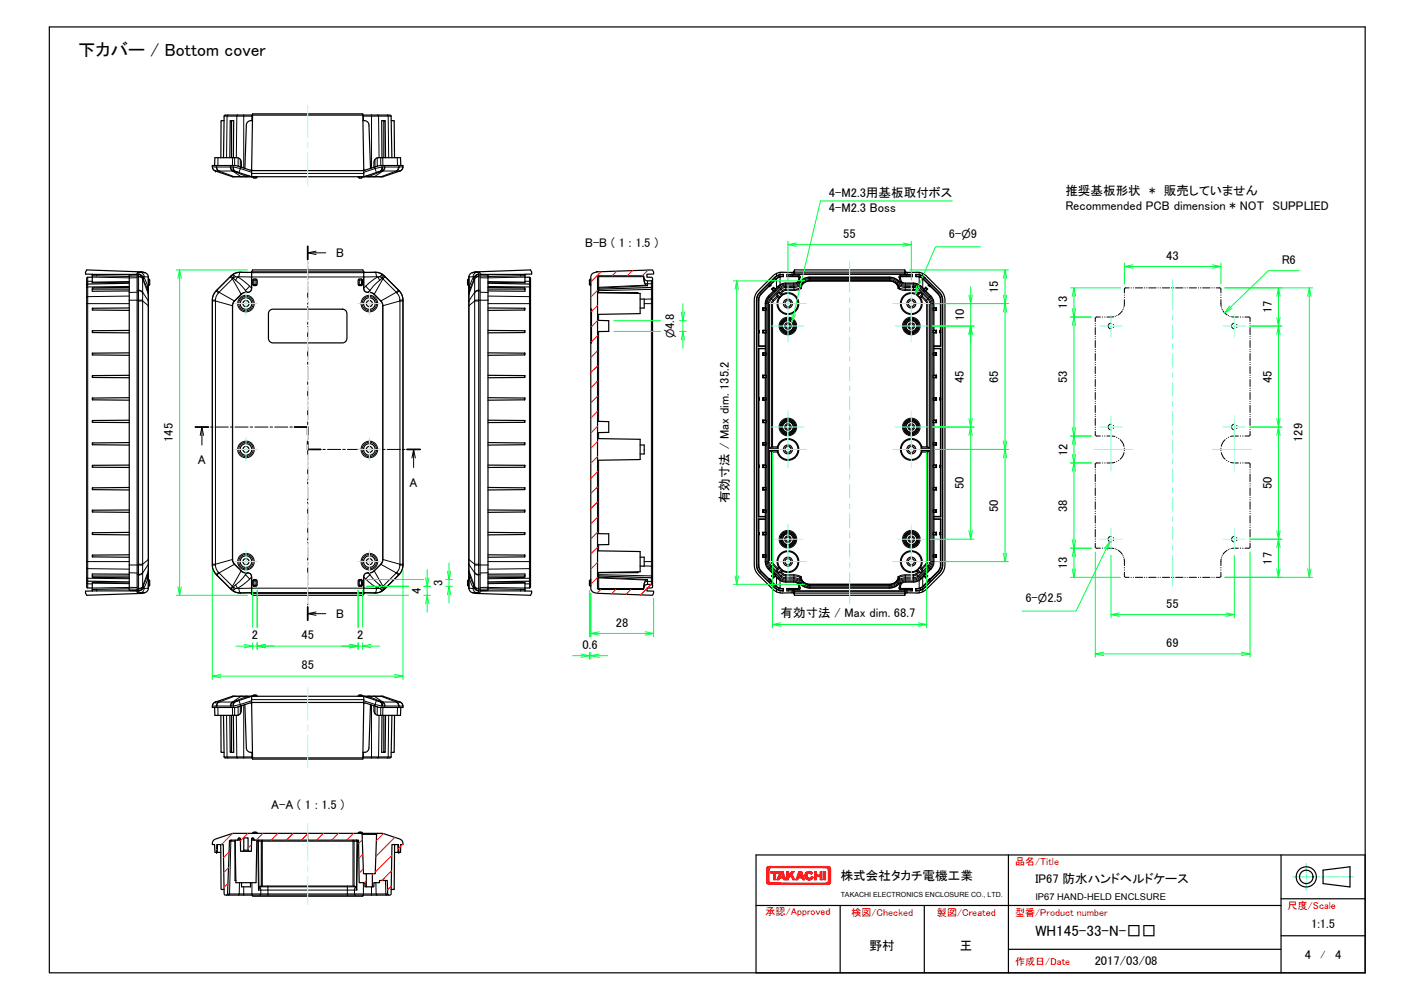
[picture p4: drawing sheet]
<svg xmlns="http://www.w3.org/2000/svg" width="420mm" height="297mm" viewBox="0 0 420 297" stroke-linecap="round" stroke-linejoin="round" font-family="sans-serif">
<defs><g id="words">
<text font-size="5.2" x="23.3" y="16.6">下カバー / Bottom cover</text>
<text font-size="4.5" x="307.6" y="278.1">WH145-33-N-□□</text>
<g font-size="3.7">
<text x="246.3" y="58.7">4-M2.3用基板取付ボス</text>
<text x="316.6" y="58">推奨基板形状　*　販売していません</text>
<text x="246.3" y="63.1">4-M2.3 Boss</text>
<text x="316.6" y="62.5">Recommended PCB dimension * NOT　SUPPLIED</text>
<text x="250.6" y="70.7">55</text>
<text x="281.9" y="70.7">6-</text>
<text x="288.5" y="70.7">9</text>
<text x="99.9" y="76.4">B</text>
<text x="173.8" y="73.4">B-B ( 1 : 1.5 )</text>
<text x="346.6" y="77.2">43</text>
<text x="380.8" y="78.4">R6</text>
<text x="296.6" y="87.1" transform="rotate(-90 296.6 87.1)">15</text>
<text x="286.5" y="95.4" transform="rotate(-90 286.5 95.4)">10</text>
<text x="317.1" y="91.7" transform="rotate(-90 317.1 91.7)">13</text>
<text x="377.9" y="93.1" transform="rotate(-90 377.9 93.1)">17</text>
<text x="200.3" y="97.7" transform="rotate(-90 200.3 97.7)">4.8</text>
<text x="286.4" y="113.7" transform="rotate(-90 286.4 113.7)">45</text>
<text x="296.6" y="113.7" transform="rotate(-90 296.6 113.7)">65</text>
<text x="317.1" y="113.7" transform="rotate(-90 317.1 113.7)">53</text>
<text x="377.9" y="113.7" transform="rotate(-90 377.9 113.7)">45</text>
<text x="51.4" y="131.3" transform="rotate(-90 51.4 131.3)">145</text>
<text x="387" y="131.3" transform="rotate(-90 387 131.3)">129</text>
<text x="58.8" y="137.9">A</text>
<text x="317.1" y="135.4" transform="rotate(-90 317.1 135.4)">12</text>
<text x="121.7" y="144.6">A</text>
<text x="216.5" y="149.5" transform="rotate(-90 216.5 149.5)">有効寸法 / Max dim. 135.2</text>
<text x="286.4" y="145.4" transform="rotate(-90 286.4 145.4)">50</text>
<text x="377.9" y="145.4" transform="rotate(-90 377.9 145.4)">50</text>
<text x="296.6" y="152" transform="rotate(-90 296.6 152)">50</text>
<text x="317.1" y="152" transform="rotate(-90 317.1 152)">38</text>
<text x="377.9" y="167.7" transform="rotate(-90 377.9 167.7)">17</text>
<text x="317.1" y="169" transform="rotate(-90 317.1 169)">13</text>
<text x="125" y="176.4" transform="rotate(-90 125 176.4)">4</text>
<text x="131.5" y="174.1" transform="rotate(-90 131.5 174.1)">3</text>
<text x="304.7" y="178.9">6-</text>
<text x="311.2" y="178.9">2.5</text>
<text x="99.9" y="183.5">B</text>
<text x="232" y="183.2">有効寸法 / Max dim. 68.7</text>
<text x="346.6" y="180.6">55</text>
<text x="74.8" y="189.9">2</text>
<text x="89.6" y="189.9">45</text>
<text x="106.2" y="189.9">2</text>
<text x="183" y="186.2">28</text>
<text x="173.1" y="192.8">0.6</text>
<text x="346.6" y="192.2">69</text>
<text x="89.6" y="198.8">85</text>
<text x="80.6" y="240.3">A-A ( 1 : 1.5 )</text>
<text x="249.8" y="261.3">株式会社タカチ電機工業</text>
<text x="307.6" y="262.3">IP67 防水ハンドヘルドケース</text>
<text x="389.6" y="275.8">1:1.5</text>
<text x="258.4" y="282.3">野村</text>
<text x="285.3" y="282.3">王</text>
<text x="325.3" y="286.7">2017/03/08</text>
<text x="387.7" y="284.8">4</text>
<text x="396.7" y="284.8">4</text>
</g>
<g font-size="3.3">
<text x="285.7" y="70.7">⌀</text>
<text x="308.4" y="178.9">⌀</text>
</g>
<text font-size="3.2" x="200.3" y="100.5" transform="rotate(-90 200.3 100.5)">⌀</text>
<g font-size="3" fill="#f00">
<text x="301.7" y="257">品名/Title</text>
<text x="227.5" y="271.9">承認/Approved</text>
<text x="253" y="272.1">検図/Checked</text>
<text x="278.4" y="272">製図/Created</text>
<text x="301.7" y="272">型番/Product number</text>
<text x="382.6" y="270">尺度/Scale</text>
<text x="301.7" y="286.6">作成日/Date</text>
</g>
<text font-size="3" x="392.4" y="284.5">/</text>
<text font-size="2.8" x="307.6" y="267.4">IP67 HAND-HELD ENCLSURE</text>
<text font-size="2.1" x="249.8" y="266.6">TAKACHI ELECTRONICS ENCLOSURE CO., LTD.</text>
</g></defs>
<g fill="none" stroke="#000" stroke-width=".36">
<path d="M14.7 8h390.9v281h-390.9zM66.6 35.8l-.9 .2-.1 10.8M68.9 35.8h.5v11M75 35.8a1.48 1.48 0 0 0-1.8 1.3l-.4 12.9M107.8 35.8a1.47 1.47 0 0 1 1.8 1.3l.5 12.9M114 35.8l.1 11M114 35.8h-.6l.1 11M114 35.8l.4 .2 .2 10.8M116.2 35.8l.9 .1 .1 10.9M63.8 49.2v-2.4h5.9a1.48 1.48 0 0 1 2 1.3l.1 1.6M66.4 46.8l.2-12.3 .3-.3h49.1l.2 .3 .2 12.3M68.3 46.8l.1-10.8 .5-.2-.1 11"/>
<path d="M74.8 50.3v2.2h-5.7l-5.1-1.7a1.29 1.29 0 0 1-.8-1.6h6.8l4.3 1.3 .4-.1 .3-16.6h32.8l.3 16.6 .4 .1 4.4-1.3h6.7a1.27 1.27 0 0 1-.8 1.6l-5 1.7h-5.8M74.8 50.7h33.3M75.1 52.5l.1 .2M75.2 52.7h1.1l-.2 .2zM75.4 52.5v.1M76.1 52.5v.1M76.4 52.5l-.1 .2M106.4 52.5l.2 .2M106.6 52.7h1l-.2 .2zM106.7 52.5v.1M107.4 52.5v.1M107.7 52.5l-.1 .2"/>
<path d="M108.1 50.3v2.2M112.3 51.1l-4.2 1.4h-33.4l-4.1-1.4M119.1 49.2l-.1-2.4h-5.9a1.53 1.53 0 0 0-2 1.3v1.6M25.8 84.7v87.6M27.4 81.9v.4M27.4 82.3v1.7M27.4 81.9l11 .2M27.4 82.3l-1.6 .2v2.2l.3-.3 12.3-.3M27.4 81.5v.4M27.4 86v.5l11-.1M38.4 82.1v93.2l2.4 .2M38.4 98.1l-11 .1v.6l11 .1"/>
<path d="M38.4 91.5l-11 .1v.5l11 .1M38.4 85.4l-10.9 .1-.1 .5 11-.1M40.8 81.5h-13.4M40.8 81.5l-2.2 .1-.2 .5M41.9 80.9l-16.1-.7-.4 .6v.6l2 .1M41.9 80.8l1.2 .2M43.1 81l-2-.1a.51 .51 0 0 0-.3 .8v93.3a.72 .72 0 0 0 .3 1.1l2-.1M43.1 81l.7 .4 .2 .5 .1 5M43.9 86.3l.2 .6M44.1 86.9v83.2M44.1 83.2h.1M44.1 82.8l.2 .2"/>
<path d="M44.1 84.5h.1M44.3 83v1.7M44.3 83l.2 .2-.2 1.5M44.3 84.7l-.2 .1M74.8 82.2v.1M74.8 80.8v1.4M74.8 82.2l-.1 .1M74.8 80.8h33.3M74.8 80.9h-3.4a3.7 3.7 0 0 0-2.8 1.1l-4.6 4.7-.7 1.2-.2 1.3v79.1l.2 .9 .7 1.1 4.6 4.7a3.9 3.9 0 0 0 2.8 1.1h3.4M75.2 83l.9-.2 .2 .2-.2 .2M75.2 83v1.7M75.2 83l.2 .2"/>
<path d="M75.4 83.2v1.3M75.4 83.2h.7M75.4 84.5l.9 .2-.9 .1-.2-.1zM76.1 83.2v1.3M76.3 83l.1 .2-.1 1.5M80.1 92.2l1-.4h20.7a1.3 1.3 0 0 1 1.3 1.4v7.3a1.34 1.34 0 0 1-1.3 1.4h-20.7a1.34 1.34 0 0 1-1.3-1.4v-7.3zM106.6 83l.8-.2v.4M106.6 83l-.2 .2 .2 1.5M106.6 83l.1 .2M106.7 83.2h.7M106.7 84.5h.7l.2 .2-.9 .1zM106.7 83.2v1.3"/>
<path d="M107.4 83.2v1.3M107.6 83l.1 .2-.1 1.5M108.1 82.2v.1M108.1 80.9h3.3a3.8 3.8 0 0 1 2.9 1.1l4.6 4.7 .5 .7 .3 1.8v79.1l-.3 1.3-.5 .7-4.6 4.7a3.9 3.9 0 0 1-2.9 1.1h-3.3M108.1 80.8v1.4M108.1 82.2l-.1 .1M108.1 80.8l-.3-.6h-32.8l-.2 .6M139.1 83l.2 .2v1.3l-.2 .2M139.3 83.2h.1M139.3 82.8h.1M139.3 84.5h.1M139.3 84.8h.1"/>
<path d="M139.3 82.8l-.4 .4v1.3l.4 .3M139.3 86.9v83.2M139.3 82.2v4.7M139.3 82.2v.1M139.5 86.3l-.2 .6M140.3 81l-.7 .4-.3 .8M140.3 81l.9-.2 16.4-.6 .4 .6v.6l-2 .1M140.3 81l1.9-.1a.51 .51 0 0 1 .5 .3 .51 .51 0 0 1 0 .5v93.3a.74 .74 0 0 1-.5 1.1l-1.9-.1M141.5 80.8v.1M142.7 81.5h13.3v.4M142.7 81.5l2.1 .1 .2 .5M145 84.1l12.3 .3 .3 .3"/>
<path d="M145 82.1v93.2l-2.3 .2M145 98.1l11 .1v.6l-11 .1M145 91.5l11 .1v.5l-11 .1M145 85.4l10.8 .1 .2 .5-11-.1M156 81.9l-11 .2M156 82.3v1.7M156 81.9v.4M156 82.3l1.6 .2v2.2M156 81.5h.1M156 86v.5l-11-.1M157.6 84.7v87.6M175.3 83v1.7"/>
<path d="M175.5 83.2h.1M175.5 84.5h.1M175.5 82.8l-.4 .4v1.3l.4 .3M175.5 91.8v10.1M175.9 81.4l1.5-.6 16.5-.6 .3 .6v.6l-2 .1v.8l1.4 .1 .3 .2v.6l-.3 .2h-1.2l-.6-.2-.6-1.3h-13.3l-.3 .4v92.6l.3 .2h13.3l.3-1 .5-.4 1.6-.1 .3 .2v.6l-.3 .2-1.4 .1v.8l2 .1-.3 1.2-16.5-.6-1.3-.4-.5-.8-.1-73.1h.3v-10.1h-.3v-9.5zM177.6 86.9l12.6 .3v6l-12.6 .2M177.6 95.2h3.3v3.2l-3.3 .1M177.7 87l11.9-.1v.3M190.2 88.8h1.2v2.7h-1.2M191.2 82l.2 1.3a1.49 1.49 0 0 0 1 1.6M193.9 83.1v2M193.9 85.1v86.9"/>
<path d="M193.9 85.1l-.3 .3-15.7 .5-.3 .4M225.4 98.7v4.1M225.4 98.7h.1M225.4 98.3h.1M225.4 98.7l.1 .1M225.4 98.7l.2 .1M225.5 98.2h.1v.6h-.1M225.5 98.8v4M225.5 98.2l-.1 .1M225.6 98.2l-.2 .1M226.6 98.9h.8M226.6 98.1l1 .1"/>
<path d="M226.6 91.5v.7h.8M226.6 91.5l1 .1M226.6 91.5h.8M227.4 92.2v5.9M227.4 98.9v3.9M227.4 98.1l.2 .1M227.4 91.5l.2 .1M227.4 98.1h-.8v.8M227.6 98.8l-1 .1M227.6 98.2v.6M227.6 98.8l-.2 .1M227.6 92.1l-.2 .1"/>
<path d="M227.6 92.1l-1 .1M227.6 91.6v.5M228.5 84.9l-2.6 2.6-.5 1.3v9.5M228.5 85l-2.3 2.3-.7 1.2v9.7M228.5 84.9l.2 .2M228.5 84.9v.1M228.8 84.6l.3 .1M228.8 84.6h.1M228.9 84.6l.2 .1-.4 .4-.2-.1M229.3 85.9l.5-.6 .6 .6M229.3 85.9l.8 .6M229.3 85.9l.5 .5"/>
<path d="M229.8 86.4l-1.5 1.5-.7 1.1-.2 2.5M229.8 85.3l.7 .8M229.8 86.4l.3 .1M230.4 85.9l.1 .2M230.5 86.1l-.4 .4M230.9 87.4l.9 .9M231.3 86.9l1 .9M231.8 88.3l-.4 .2M232.5 87.4l-.6-.5h-.6l-.4 .5v.6l.5 .5M232.5 87.4l-.7 .9M232.5 87.4a3.2 3.2 0 0 1 4.8 2.2 3.2 3.2 0 0 1-3.7 3.7 3.2 3.2 0 0 1-2.2-4.8M232.8 82.2h-1l-.8 .3-2.2 2.1"/>
<path d="M232.8 81.5v.7M232.8 81.5l-1.4 .3-1.3 .7-4.6 4.7-.6 1.6v79l.2 1.3 .4 .7 4.6 4.7 1 .6 1.7 .4M232.8 81.5a3.4 3.4 0 0 0-2.7 1l-4.6 4.6-.5 .8-.2 1.3v79.1l.7 1.6 4.6 4.6a3.4 3.4 0 0 0 2.7 1M232.8 82.2a2.69 2.69 0 0 0-2.2 .8l-1.7 1.6M235.8 80.8h.1M235.8 80.8l-.3 .1h-3a3.8 3.8 0 0 0-2.9 1.1l-4.6 4.7-.6 1.2-.3 1.3v79.1l.9 2 4.6 4.7a3.9 3.9 0 0 0 2.9 1.1h3.2l.4 .7M236.1 80.2h32.7M236.1 80.8h32.7M236.1 80.2l-.3 .6M236.1 80.2v1.3h32.7v-1.3M238 84.8l-.2 .5M266.9 84.8l.2 .5"/>
<path d="M267.1 84.9h-.1a4 4 0 0 0-2.7-1.5h-23.6a4 4 0 0 0-2.9 1.5M268.8 80.2l.3 .7h3.4a3.8 3.8 0 0 1 2.8 1.1l4.6 4.7 .7 1.2 .2 1.3v79.1l-.9 2-4.6 4.7a4 4 0 0 1-2.8 1.1h-3.3l-.1 .2M271.1 82.2h-3.3l-.3 .3 .3 1.2 .4 .2 3.3 .2a4.1 4.1 0 0 1 3 1.8M271.1 82.2l-.4-.3h-3.4l-.2 .3 .5 1.7a4.7 4.7 0 0 0-3.3-1.6h-23.6a5 5 0 0 0-3.5 1.7l.6-1.8-.1-.2-3.5-.1-.4 .3M271.1 82.2v-.7h-37.3v.7h3.3l.3 .3-.3 1.2-.4 .2-3.2 .2a4 4 0 0 0-3.1 1.8M272.1 82.2h1l.8 .3 2.2 2.1M272.1 82.2a2.68 2.68 0 0 1 2.2 .8l1.7 1.6M272.1 81.5l1.4 .3 1.3 .7 4.6 4.7 .6 1.6v79l-.2 1.3-.4 .7-4.6 4.7-1 .6-1.7 .4M272.1 81.5v.7M272.1 81.5a3.4 3.4 0 0 1 2.7 1l4.7 4.6 .6 1.6v79.1l-.2 1.3-.4 .8-4.7 4.6a3.4 3.4 0 0 1-2.7 1M272.5 87.4l.5-.5h.6l.4 .5v.6l-.5 .5M272.5 87.4l.2 .4"/>
<path d="M272.5 87.4a3.2 3.2 0 0 0-4.9 2.1 3.2 3.2 0 0 0 3.7 3.8 3.2 3.2 0 0 0 2.2-4.8M272.7 87.8l.8 .7M273.6 86.9l-.9 .9M274 87.4l-.9 .9M274.5 86.1l.3 .4M274.5 85.9v.2M275.1 85.3l-.6 .6M275.1 85.3l-.6 .8M275.1 85.3l.5 .6M275.1 86.4l-.3 .1M275.1 86.4l2.2 2.6 .2 2.5M275.6 85.9l-.5 .5"/>
<path d="M275.6 85.9l-.8 .6M276 84.6l-.2 .1 .5 .4 .1-.1M276 84.6h.1M276.1 84.6l-.3 .1M276.4 84.9v.1M276.4 84.9l-.1 .2M276.4 84.9l2.3 2.3 .8 1.3v9.8M276.4 85l2.3 2.3 .8 1.5v9.4M277.3 92.1l.2 .1M277.3 92.1l1 .1M277.3 91.6v.5M277.3 98.2v.6"/>
<path d="M277.3 98.8l.2 .1M277.3 98.8l1 .1M277.5 92.2h.8M277.5 91.5h.8M277.5 98.1h.8M277.5 91.5l-.2 .1M277.5 98.1l-.2 .1M277.5 98.9h.8M277.5 92.2v5.9M277.5 98.9v3.9M278.3 91.5v.7M278.3 91.5l-1 .1"/>
<path d="M278.3 98.1v.8M278.3 98.1l-1 .1M279.3 98.2l.2 .1M279.5 98.2h-.2v.6h.2M279.5 98.2v.1M279.5 98.8v4M279.5 98.3h.1M279.5 98.7h.1M279.5 98.7l-.2 .1M279.5 98.7v.1M279.5 98.7v4.1M38.4 118.1l-11 .1v.6l11 .1"/>
<path d="M38.4 111.5l-11 .1v.5l11 .1M38.4 104.8l-11 .1v.5l11 .1M145 111.5l11 .1v.5l-11 .1M145 104.8l11 .1v.5l-11 .1M145 118.1l11 .1v.6l-11 .1M225.4 103.5l.1 .1M225.4 103.5h2M225.4 102.8h2M225.4 118.7v19.6M225.4 118.7h.1M225.4 118.3h.1M225.4 103.5v14.8"/>
<path d="M225.4 118.7l.1 .1M225.4 118.7l.2 .1M225.5 102.8h1.9M225.5 102.8h-.1M225.5 103.6h1.9M225.5 118.2h.1v.6h-.1M225.5 103.6v14.6M225.5 118.8v19.4M225.5 118.2l-.1 .1M225.6 118.2l-.2 .1M226.6 105.6h.8M226.6 111.4l1 .2"/>
<path d="M226.6 111.4h.8M226.6 118.9h.8M226.6 104.8l1 .1M226.6 118.1l1 .1M226.6 111.4v.8h.8M227.4 102.8h.1M227.4 111.4l.2 .2M227.4 103.6v1.2M227.4 105.6v5.8M227.4 112.2v5.9M227.4 118.9v5.9M227.4 118.1l.2 .1"/>
<path d="M227.4 104.8l.2 .1M227.4 118.1h-.8v.8M227.4 104.8h-.8v.8M227.4 103.5v.1M227.4 102.8v.7M227.6 105.4l-1 .2M227.6 104.9v.5M227.6 105.4l-.2 .2M227.6 112.1l-1 .1M227.6 118.8l-1 .1M227.6 111.6v.5M227.6 118.2v.6"/>
<path d="M227.6 118.8l-.2 .1M227.6 112.1l-.2 .1M277.3 104.9v.5M277.3 111.6v.5M277.3 118.2v.6M277.3 105.4l.2 .2M277.3 105.4l1 .2M277.3 112.1l.2 .1M277.3 112.1l1 .1M277.3 118.8l.2 .1M277.3 118.8l1 .1M277.5 103.5v.1"/>
<path d="M277.5 103.5h2M277.5 102.8h2M277.5 102.8v.7M277.5 102.8h.1M277.5 103.6h2M277.5 111.4h.8M277.5 104.8h.8M277.5 118.1h.8M277.5 104.8l-.2 .1M277.5 111.4l-.2 .2M277.5 118.1l-.2 .1M277.5 105.6h.8"/>
<path d="M277.5 112.2h.8M277.5 118.9h.8M277.5 103.6v1.2M277.5 105.6v5.8M277.5 112.2v5.9M277.5 118.9v5.9M278.3 104.8v.8M278.3 104.8l-1 .1M278.3 111.4v.8M278.3 111.4l-1 .2M278.3 118.1v.8M278.3 118.1l-1 .1"/>
<path d="M279.3 118.2l.2 .1M279.5 118.2h-.2v.6h.2M279.5 102.8h.1M279.5 118.2v.1M279.5 103.6v14.6M279.5 118.8v19.4M279.5 118.3h.1M279.5 118.7h.1M279.5 118.7l-.2 .1M279.5 103.5v.1M279.5 118.7v.1M279.5 103.5v14.8"/>
<path d="M279.5 118.7v19.6M38.4 138.2h-11v.6l11 .1M38.4 131.5l-11 .1v.5l11 .1M38.4 124.8l-11 .1v.6h11M145 124.8l11 .1v.6h-11M145 138.2h11v.6l-11 .1M145 131.5l11 .1v.5l-11 .1M177.6 130.3l12.6 .2v6l-12.6 .2M177.6 125.2h3.3v3.2l-3.3 .1M190.2 132.2h1.2v2.7h-1.2M225.4 138.7v14.8M225.4 138.7l.1 .1"/>
<path d="M225.4 138.7h.1M225.4 138.3h.1M225.4 138.7l.2 .1M225.5 138.8v14.6M225.5 138.2h.1v.6h-.1M225.5 138.2l-.1 .1M225.6 138.2l-.2 .1M226.6 124.8l1 .1M226.6 124.8h.8M226.6 132.2h.8M226.6 138.1l1 .1M226.6 138.1h.8"/>
<path d="M226.6 131.5l1 .1M226.6 138.1v.8h.8M226.6 124.8v.7h.8M227.4 125.5v6M227.4 132.2v5.9M227.4 138.9v5.9M227.4 124.8l.2 .1M227.4 138.1l.2 .1M227.4 131.5l.2 .1M227.4 131.5h-.8v.7M227.6 125.5h-1M227.6 132.1l-1 .1"/>
<path d="M227.6 124.9v.6M227.6 131.6v.5M227.6 132.1l-.2 .1M227.6 138.8l-1 .1M227.6 138.2v.6M227.6 138.8l-.2 .1M227.6 125.5h-.2M228.8 133.2h2.3M228.8 133.8h2.3M231 132.8h-1.8l-.4 .4v.6l.4 .5h1.8M231 132.8l.1 1M231 132.8a3.2 3.2 0 0 1 4.9-1.9 3.2 3.2 0 0 1 0 5.3 3.2 3.2 0 0 1-4.9-1.9"/>
<path d="M231.1 133.8l-.1 .5M273.8 133.2l.1 1.1M273.8 133.8h2.3M273.8 133.2h2.3M273.9 132.8h1.8l.4 .4v.6l-.4 .5h-1.8M273.9 132.8a3.2 3.2 0 0 0-4.9-1.9 3.2 3.2 0 0 0 0 5.3 3.2 3.2 0 0 0 4.9-1.9M273.9 132.8l-.1 .4M277.3 124.9v.6M277.3 131.6v.5M277.3 138.2v.6M277.3 125.5h.2M277.3 125.5h1"/>
<path d="M277.3 132.1l.2 .1M277.3 132.1l1 .1M277.3 138.8l.2 .1M277.3 138.8l1 .1M277.5 124.8h.8M277.5 138.1h.8M277.5 131.5h.8M277.5 124.8l-.2 .1M277.5 131.5l-.2 .1M277.5 138.1l-.2 .1M277.5 125.5h.8M277.5 132.2h.8"/>
<path d="M277.5 138.9h.8M277.5 125.5v6M277.5 132.2v5.9M277.5 138.9v5.9M278.3 124.8v.7M278.3 124.8l-1 .1M278.3 131.5v.7M278.3 131.5l-1 .1M278.3 138.1v.8M278.3 138.1l-1 .1M279.3 138.2l.2 .1M279.5 138.2h-.2v.6h.2"/>
<path d="M279.5 138.2v.1M279.5 138.8v14.6M279.5 138.3h.1M279.5 138.7h.1M279.5 138.7l-.2 .1M279.5 138.7v.1M279.5 138.7v14.8M38.4 158.1l-11 .1v.6l11 .1M38.4 151.5l-11 .1v.5l11 .1M38.4 144.8l-11 .1v.5l11 .1M145 151.5l11 .1v.5l-11 .1M145 144.8l11 .1v.5l-11 .1"/>
<path d="M145 158.1l11 .1v.6l-11 .1M177.6 158.5l3.3 .1v3.2h-3.3M225.4 154.2h.1M225.4 154.2h2M225.4 153.5h2M225.4 158.7l.1 9.9 .7 1.2 2.3 2.3M225.4 154.2v4.1M225.4 158.8h.1M225.4 158.3h.1M225.4 158.7l.2 .1M225.5 153.4h1.9M225.5 153.4l-.1 .1"/>
<path d="M225.5 154.2h1.9M225.5 158.8v9.7l.5 1 2.5 2.5M225.5 158.2h.1v.6h-.1M225.5 154.2v4M225.5 158.2l-.1 .1M225.6 158.2l-.2 .1M226.6 145.6h.8M226.6 151.4l1 .2M226.6 151.4h.8M226.6 158.9h.8M226.6 144.8l1 .1M226.6 158.1l1 .1"/>
<path d="M226.6 158.1v.8M226.6 158.1h.8M226.6 151.4v.8h.8M227.4 153.4v.1M227.4 145.6v5.8M227.4 152.2v1.2M227.4 154.2v3.9M227.4 158.9v5.9M227.4 151.4l.2 .2M227.4 158.1l.2 .1M227.4 144.8l.2 .1M227.4 144.8h-.8v.8"/>
<path d="M227.4 154.2h.1M227.4 153.5v.7M227.6 145.4l-1 .2M227.6 144.9v.5M227.6 145.4l-.2 .2M227.6 152.1l-1 .1M227.6 158.8l-1 .1M227.6 151.6v.5M227.6 158.2v.6M227.6 158.8l-.2 .1M227.6 152.1l-.2 .1M277.3 144.9v.5"/>
<path d="M277.3 151.6v.5M277.3 158.2v.6M277.3 145.4l.2 .2M277.3 145.4l1 .2M277.3 152.1l.2 .1M277.3 152.1l1 .1M277.3 158.8l.2 .1M277.3 158.8l1 .1M277.5 154.2h.1M277.5 154.2h2M277.5 153.5h2M277.5 153.5v.7"/>
<path d="M277.5 153.4h2M277.5 153.4v.1M277.5 151.4h.8M277.5 158.1h.8M277.5 144.8h.8M277.5 144.8l-.2 .1M277.5 151.4l-.2 .2M277.5 158.1l-.2 .1M277.5 145.6h.8M277.5 152.2h.8M277.5 158.9h.8M277.5 145.6v5.8"/>
<path d="M277.5 152.2v1.2M277.5 154.2v3.9M277.5 158.9v5.9M278.3 144.8v.8M278.3 144.8l-1 .1M278.3 151.4v.8M278.3 151.4l-1 .2M278.3 158.1v.8M278.3 158.1l-1 .1M279.3 158.2l.2 .1M279.5 158.2h-.2v.6h.2M279.5 158.2v.1"/>
<path d="M279.5 153.4v.1M279.5 158.8v9.4l-.6 1.3-2.5 2.5M279.5 154.2v4M279.5 158.3h.1M279.5 158.8h.1M279.5 158.7l-.2 .1M279.5 154.2h.1M279.5 158.7v.1M279.5 158.7v9.9l-.8 1.2-2.3 2.3M279.5 154.2v4.1M25.8 172.3l.3 .3 12.3 .2M25.8 172.3v2.2l1.6 .2"/>
<path d="M27.4 173v1.7M27.4 174.7v.4M27.4 175.5h13.4M27.4 175.1v.4M27.4 175.5l-2 .1v.6l.4 .6 16.1-.5M38.4 170.6l-11-.1v.5M38.4 171.1l-11-.1 .1 .5 10.9 .1M38.4 164.8l-11 .1v.5l11 .1M38.4 174.9l-11 .2M41.9 176.1v.2M43.1 176l-1.2 .3M44.1 170.1l-.1 5-.4 .7-.5 .2"/>
<path d="M44.1 170.1l-.2 .6M44.1 172.5h.1M44.1 172.1l.2 .2M44.1 173.8h.1M44.3 172.3v1.7M44.3 174l-.2 .2M44.3 172.3l.2 .2-.2 1.5M74.7 174.7l.1 .1M74.8 174.8v1.5l.2 .5h32.8l.3-.5v-1.5M74.8 176.2h33.3M74.8 174.7v.1M75.2 172.3l.9-.2 .2 .2-.2 .2"/>
<path d="M75.2 172.3v1.7M75.2 172.3l.2 .2M75.4 172.5h.7M75.4 172.5v1.3M75.4 173.8l.9 .2-.9 .2-.2-.2zM76.1 172.5v1.3M76.3 172.3l.1 .2-.1 1.5M106.6 172.3l.1-.2h.7v.4M106.6 172.3l-.2 .2 .2 1.5M106.6 172.3l.1 .2M106.7 172.5h.7M106.7 173.8h.7l.2 .2-.9 .2z"/>
<path d="M106.7 172.5v1.3M107.4 172.5v1.3M107.6 172.3l.1 .2-.1 1.5M108 174.7l.1 .1M108.1 174.7v.1M139.1 172.3l.2 .2v1.3l-.2 .2M139.3 172.5h.1M139.3 172.1h.1M139.3 173.8h.1M139.3 174.2h.1M139.3 172.1l-.4 .4v1.3l.4 .4M139.3 170.1v4.7"/>
<path d="M139.3 170.1l.2 .6M139.3 174.7v.1M139.3 174.8l.5 1 .5 .2M140.3 176l1.2 .3M142.7 175.5h13.3M145 164.8l11 .1v.5l-11 .1M145 172.8l12.3-.2 .3-.3v2.2l-1.6 .2M145 170.6l11-.1v.5M145 174.9l11 .2M156 171l-.1 .5-10.9 .1M156 173v1.7M156 174.7v.4"/>
<path d="M156 171l-11 .1M156 175.5l2 .1v.6l-.4 .6-16.1-.5v-.2M156 175.1v.4M175.3 172.3v1.7M175.5 172.5h.1M175.5 173.8h.1M175.5 172.1l-.4 .4v1.3l.4 .4M177.6 163.6l12.6 .2v6l-12.6 .3M177.6 170.7l.3 .4 15.7 .5 .3 .4M189.6 169.8v.3h-11.9M190.2 165.5h1.2v2.7h-1.2M192.4 172.1a2.61 2.61 0 0 0-1.2 2.8v.1"/>
<path d="M193.9 172v1.9M226.6 164.8l1 .1M226.6 164.8h.8M226.6 165.5h.8M226.6 164.8v.7M227.4 165.5l.2 2.5 .5 .8 1.7 1.8M227.4 164.8l.2 .1M227.6 165.4l-1 .1M227.6 164.9v.5M227.6 165.4l-.2 .1M228.5 172l.2-.1 .4 .4-.2 .1M228.5 172v.1"/>
<path d="M228.7 171.9l-.2 .2M228.8 172.4h.1M228.8 172.4l2.2 2.1 1 .4 .8-.1M228.9 172.4l2.1 2 .8 .4h1M229.1 172.3l-.3 .1M229.3 171.1l.5 .6M229.8 170.6l-.5 .5M230.1 170.5l-.8 .6M230.1 170.5l.4 .4M230.1 170.5l-.3 .1M230.4 171.1a4.2 4.2 0 0 0 3.1 1.8l3.2 .2 .4 .2 .3 1.2-.2 .3h-3.4M230.4 171.1l-.6 .6"/>
<path d="M230.5 170.9l-.1 .2M230.5 170.9l-.7 .8M231.4 168.5l-.5 .5v.6l.4 .5h.6l.6-.5M231.4 168.5l.9 .7M231.4 168.5a3.2 3.2 0 0 1 2.1-4.8 3.2 3.2 0 0 1 3.8 3.7 3.2 3.2 0 0 1-4.8 2.2M231.8 168.7l-.9 .9M232.3 169.2l-1 .9M232.3 169.2l.2 .4M232.8 174.8v.7M233.8 174.8l.5 .3 3.4-.1 .1-.2-.5-1.7a4.8 4.8 0 0 0 3.4 1.6h23.6a5 5 0 0 0 3.4-1.7l-.5 1.7 .1 .3 3.3 .1 .5-.3M236.1 176.2h32.7M236.1 176.8h32.7"/>
<path d="M237.8 171.7l.2 .5M237.8 172.1h.1M267 172.1h.1M267 172.1a3.9 3.9 0 0 1-2.7 1.5h-23.6a3.9 3.9 0 0 1-2.8-1.5M267.1 171.7l-.2 .5M268.8 176.8v-1.3h-32.7v1.3M269.1 176.3h.1M269.1 176.3l-.3 .5M271.1 174.8v.7h-1.8h-35.5v-.7M272.1 174.8v.7M272.7 169.2l.9 .9M273.1 168.7l-.6 .9"/>
<path d="M273.1 168.7l.9 .9M273.5 168.5l.5 .5v.6l-.4 .5h-.6l-.5-.5M273.5 168.5a3.2 3.2 0 0 0-2.2-4.8 3.2 3.2 0 0 0-3.7 3.8 3.2 3.2 0 0 0 4.9 2.1M273.5 168.5l-.4 .2M274.5 170.9v.2M274.5 170.9l.6 .8M274.5 171.1a4.2 4.2 0 0 1-3 1.8l-3.3 .2-.4 .2-.3 1.2 .2 .3h3.4M274.5 171.1l.6 .6M274.8 170.5l-.3 .4M274.8 170.5l.3 .1M274.8 170.5l.8 .6M275.1 170.6l.5 .5"/>
<path d="M275.6 171.1l-.5 .6M275.8 172.3l.3 .1M276 172.4h.1M276 172.4l-1.7 1.7a2.59 2.59 0 0 1-2.2 .7M276.1 172.4l-2.2 2.1-.9 .4-.9-.1M276.3 171.9l.1 .2M276.4 172l-.1-.1-.5 .4 .2 .1M276.4 172v.1M277.3 164.9v.5M277.3 165.4l.2 .1M277.3 165.4l1 .1M277.5 164.8l-.2 .1"/>
<path d="M277.5 164.8h.8M277.5 165.5h.8M277.5 165.5l-.2 2.5-.5 .8-1.7 1.8M278.3 164.8v.7M278.3 164.8l-1 .1M65.6 212.5l.1 10.9 .9 .1M66.4 212.5l.2 12.3 .3 .3h49.1l.2-.3 .2-12.3M68.3 212.5l.1 10.9 .5 .1-.1-11M69.4 212.5v11h-.5M71.8 209.6l-.1 1.6a1.63 1.63 0 0 1-2.3 1.3h-5.6v-2.4M72.8 209.3l.4 12.9a1.46 1.46 0 0 0 1.8 1.3M74.8 208.7h33.3"/>
<path d="M75.2 206.6h1.1l-.2 .2zM75.2 206.6l-.1 .2M75.4 206.8h.1M76.1 206.8h.1M76.3 206.6l.1 .2M106.6 206.6l-.2 .2M106.7 206.8h.1M106.7 206.4l.9 .2-.2 .2h-.7zM107.4 206.8h.1M107.6 206.6l.1 .2M108 206.8h5.8l5 1.7a1.26 1.26 0 0 1 .8 1.6h-6.7l-4.4-1.3-.4 .1-.3 16.6h-32.8l-.3-16.6-.4-.1-4.1 1.3h-7a1.29 1.29 0 0 1 .8-1.6l5.1-1.7h5.7v2.2M108.1 206.8v2.2"/>
<path d="M110.1 209.3l-.5 12.9a1.43 1.43 0 0 1-1.8 1.3M111.1 209.6v1.6a1.67 1.67 0 0 0 2.3 1.3h5.6l.1-2.4M112.3 208.2l-4.2-1.4h-33.4l-4.1 1.4M113.5 212.5l-.1 11h.6M114.1 212.5l-.1 11 .4-.1 .2-10.9M117.2 212.5l-.1 10.9-.9 .1M64.6 250.9l-.1 2.1-.1 .2h1.2M65.6 250.9l.1 13.2 .9 .1M69.9 249.7l-.1 11.8h.3M69.9 249.6l.2 12.6h6l.2-12.6M70.5 249.6h.9M72.1 252.9h2"/>
<path d="M72.4 252.5h1.3M74.7 249.6h1M75.2 247.3l.2-.2 .9 .2zM75.2 247.3l-.1 .2M75.4 247.5h.1M75.7 249.6h15.7M76.1 247.5h.1M76.3 247.3l.1 .2M91.4 247.5l16 .1 .2 .3 .4 11.6h.8v3.9h-.4v-1.2h-1.7l-.2-12.6h-15.1zM91.4 247.5h-22.3l-5.5 2-.4 .4-.1 1h.7v2.3h.6v-2.3h1.9l.3 14.6 .2 .4h.6l.2-.4 .6-15.8 .3-.1h2l.3-.4a.33 .33 0 0 1 .3-.3 .33 .33 0 0 1 .3 .3l.1 3.7h.6l.3-.4v-3.6h1.3v3.6l.4 .4h.6l.1-3.7a.39 .39 0 0 1 .5-.3 .39 .39 0 0 1 .2 .5l.2 .2M106.6 247.3l-.2 .2M106.7 247.5h.1"/>
<path d="M106.7 247.1l.9 .2-.9 .2zM107.3 247.5h4.9M107.4 247.5h.1M107.6 247.3l.1 .2M108.8 259.5h1.8M111.9 247.7l.3-.2 1.6 .1 5 1.6 .7 .5 .2 .5v.7h-.6l-.1 2.3h-.5l-.1-2.3h-1.9l-.3 14.6-.2 .4-.8-.2-.1-4.2h-2.3v.7h-1.7v1.2h-.5v-3.9h.9zM117.3 250.9l-.2 13.2-.9 .1M118.2 250.9l.1 2.1 .2 .2h-1.3M299.6 254v35M380.7 254v35M393.1 258.5l8-1v6l-8-1zM405.6 254h-180.9v35h180.9"/>
<path d="M67.3 265.9h48.2M71.8 262.2v1.2h2.6v-1.2M75 265.9v.3h32.8v-.3M76.8 264.4l.3-.9a1.45 1.45 0 0 1 1.6-.3h25.4a1.23 1.23 0 0 1 1.7 .6l.2 .6M108.8 263.4h1.8M224.7 269h156M249.6 269v20M274.6 269v20M380.7 278h24.9M380.7 267h24.9M299.6 282h81.1"/>
<circle cx="73.1" cy="90.2" r=".9"/>
<circle cx="73.1" cy="90.2" r="1.73"/>
<circle cx="109.7" cy="90.2" r="1.73"/>
<circle cx="109.8" cy="90.2" r=".9"/>
<circle cx="234.1" cy="96.8" r="1.6"/>
<circle cx="234.1" cy="90.2" r="3"/>
<circle cx="234.1" cy="96.8" r=".96"/>
<circle cx="234.1" cy="90.2" r="1.32"/>
<circle cx="234.1" cy="90.2" r=".9"/>
<circle cx="234.1" cy="96.8" r=".64"/>
<circle cx="270.8" cy="90.2" r="3"/>
<circle cx="270.8" cy="96.8" r=".63"/>
<circle cx="270.8" cy="96.8" r="1.6"/>
<circle cx="270.8" cy="96.8" r=".97"/>
<circle cx="270.8" cy="90.2" r="1.34"/>
<circle cx="270.8" cy="90.2" r=".9"/>
<circle cx="73.1" cy="133.5" r=".89"/>
<circle cx="73.1" cy="133.5" r="1.73"/>
<circle cx="109.7" cy="133.5" r="1.73"/>
<circle cx="109.7" cy="133.5" r=".9"/>
<circle cx="234.1" cy="126.8" r="1.6"/>
<circle cx="234.1" cy="133.5" r="1.32"/>
<circle cx="234.1" cy="126.8" r=".97"/>
<circle cx="234.1" cy="126.8" r=".64"/>
<circle cx="234.1" cy="133.5" r=".89"/>
<circle cx="234.1" cy="133.5" r="2.99"/>
<circle cx="270.8" cy="126.8" r=".63"/>
<circle cx="270.8" cy="126.8" r="1.59"/>
<circle cx="270.8" cy="133.5" r="1.34"/>
<circle cx="270.8" cy="133.5" r="2.99"/>
<circle cx="270.8" cy="126.8" r=".97"/>
<circle cx="270.8" cy="133.5" r=".9"/>
<circle cx="73.1" cy="166.8" r=".9"/>
<circle cx="73.1" cy="166.8" r="1.74"/>
<circle cx="109.7" cy="166.8" r="1.75"/>
<circle cx="109.8" cy="166.8" r=".9"/>
<circle cx="234.1" cy="160.2" r="1.61"/>
<circle cx="234.1" cy="166.8" r="3"/>
<circle cx="234.1" cy="160.2" r=".96"/>
<circle cx="234.1" cy="160.2" r=".65"/>
<circle cx="234.1" cy="166.8" r="1.32"/>
<circle cx="234.1" cy="166.8" r=".9"/>
<circle cx="270.8" cy="160.2" r=".63"/>
<circle cx="270.8" cy="160.2" r="1.6"/>
<circle cx="270.8" cy="166.8" r="3"/>
<circle cx="270.8" cy="160.2" r=".97"/>
<circle cx="270.8" cy="166.8" r="1.34"/>
<circle cx="270.8" cy="166.8" r=".9"/>
<circle cx="388.2" cy="260.5" r="2"/>
<circle cx="388.2" cy="260.5" r="3"/>
</g>
<g fill="none" stroke="#000" stroke-width=".3">
<path d="M66.6 34.5h.9M67.5 34.5h2.9l-.2 12.3M67.5 34.5l-.2 12.3M67.7 34.2l-.2 .3M68.4 36h.4M70.6 34.2l-.2 .3h2v15.4M72.4 34.2v.3h2.5M74.9 34.2v.3M74.9 34.5h.1M74.9 34.5l-.1 1.3M107.8 34.5h.2v1.3M108 34.2v.3h2.4v15.4"/>
<path d="M110.4 34.2v.3h2.1l.1 12.3M112.3 34.2l.2 .3h2.8l.2 12.3M114.1 36h.3M115.1 34.2a.7 .7 0 0 0 1.1 .3M64 50.8h.9M64 50.8h.1M64 50.8a.89 .89 0 0 1-.7-1.2h1l.1 .7 .5 .5M64.3 49.2v.4h4.1l.5 1.1 2.7 1.8h1.5M64.4 49.6l.2 .7 .5 .5 4.5 1.7h2.1M64.8 46.8l-.1 2.4M64.9 50.8h4.5M68.4 49.6h.2"/>
<path d="M68.6 49.6l.2 .7 .5 .5M68.6 49.2v.4M69.1 52.5h.6M69.1 46.8v2.4M69.3 49.6a1.38 1.38 0 0 0 .7 1.3 .84 .84 0 0 1-.8-.4 .84 .84 0 0 1 .1-.9zM69.4 50.8l.6 .3M69.7 46.8v2.4M70 51.1l2.9 1.2M70 50.9l.6 .2h-.6M70.8 46.9l-.1 2.5M71.4 47.3v2.8l-2.1-.5h-.7M72.9 52.3h1.3"/>
<path d="M72.9 52.3l.5 .2M72.9 52.3l.2 .2M73.1 52.5h.3M73.4 52.5h1.3M74.8 51.2l-3.4-1.1-.4 1.2M74.8 51.5h33.3M108.1 52.5h1.3M108.7 52.3h1.2M109.4 52.5h.4M109.8 52.5h1.3M109.9 52.3l-.5 .2M109.9 52.3l-.1 .2"/>
<path d="M111.4 50.1l.5 1.2M111.4 47.3v2.8M111.4 50.1l-3.3 1.1M111.4 50.1l2.1-.5h.7l-.2 .7-.4 .5M112.1 46.9v2.5M112.8 50.9a.84 .84 0 0 0 .8-.4 .84 .84 0 0 0-.1-.9 1.4 1.4 0 0 1-1.2 1.5h.5M112.8 51.1l-2.9 1.2M113.1 46.8v2.4M113.2 52.5h.6M113.7 46.8l.1 2.4M114.3 49.2l-.1 .4h4.2v.3l-.6 .9-4.6 1.7M114.4 49.6l-.4 1.1-2.8 1.8h2"/>
<path d="M118 50.8h-4.5l-.7 .3M118 50.8l.4-.5a.85 .85 0 0 1 1.2-.7 .89 .89 0 0 1-.8 1.2M118 50.8h.8M118 46.8l.1 2.4M118.6 49.2v.4h-.2M118.8 50.8h.1M91.4 75.1h5.4M91.4 73.2v3.9M91.4 77.7v.8M91.4 79.1v4M93.9 74.6l-2.5 .5 2.5 .5M26.1 82.4v1.2l-.3 .2"/>
<path d="M26.1 88.1l-.3 .2M26.1 88.1v2.1h-.3M27.4 83.5l-1.3 .1v.9a.66 .66 0 0 1-.3 1M27.4 82.3l13.4 .2M27.5 85.5v.4M27.5 91.6v.5M27.5 98.2v.6M28.7 81.5v.4M38.4 89.2h2.8v.2M38.4 83.6l-11 .2M38.4 83.8l-11 .2M38.4 85.1l-12.3 .1v2.9"/>
<path d="M38.4 87.9l-12.3 .2M38.4 90.2h-12.3v76.6M40.8 86.8l-2.4 .1M40.8 86.3l.4 .1v-4.2h.2l1 .6 1.7 4.6M40.8 81.6l-2.3 .1M41.2 81.4l.2 .1a.99 .99 0 0 1 1 1.1 1.6 1.6 0 0 0-1.2-1.2zM41.2 82l.7 .2 .5 .5M41.2 82l.1-.8a.63 .63 0 0 1 .6-.4 .63 .63 0 0 1 .6 .5l.3 .9M41.2 82l-2.8 .1M41.2 86.2l1.1 .5 1.8 2.7v-2M41.2 82v.2M41.8 80.8v.1"/>
<path d="M42.4 87v2.1M42.4 82.6v4.4M42.4 89.1v78.8M42.4 87l-.5-.4-.7-.2v2.8l1.2-.1M42.4 82.6l.3 .6M42.5 82.2h.2v1M42.8 82.2l1.3 .1v3.2M42.8 82.2h-.1l.5 1a5.8 5.8 0 0 1 .7 3.1l-1.2-3.1M43.9 85l.2 .5M44.1 90.8h.1M44.1 89.5v1.3M44.1 85.5v1.9"/>
<path d="M44.1 90.8v75.4M44.1 90.8l-1.7-1.4h-1.2v78.4h-2.8M63.1 89.2v.2M64 89.1v78.8M64.4 86.2l.7 .6M64.9 87l-.6 1-.3 1.1M64.9 87l-.5-.5a2.52 2.52 0 0 0-1.3 2.3v.4l.9-.1M65.1 86.8l4.5 2.6 2-2M65.1 86.8l-.2 .2M68.6 82h.1M68.6 82l.7 .7M68.6 82l-.2 .2"/>
<path d="M69.1 90.8v75.4l-5.1 1.4h-.9M69.1 90.8l-5.1-1.4h-.9v78.4M69.1 90.8h.1M69.1 82.8l2.5 4.6M69.1 82.8l-4 4M69.1 82.8l-.7-.6-4.1 4.1M69.1 90.8v75.4M69.3 82.7l-.2 .1M69.3 81.4l.7 .8-.6 .4zM69.4 82.6l.6 .6M69.4 82.6l-.1 .1M69.7 89.5l-.4 .4-.2 .9"/>
<path d="M69.7 89.5l-.6 1.3M70 83.2l1.2 1.1 1.7 2M70 82.2h.6l-.6 1M71 82.2l3.7 .1v3.2M71 82.2h-.4l3.6 2.8-1.3 1.3M71.4 80.9h.1M71.4 80.9l-1.3 .2-1.5 .9M71.6 87.4h.1M71.7 87.4l-2 2.1M72.9 86.3l.2 .5 .3 .1M73.1 86.9h-.8l-.7 .5M73.1 86.9h.3"/>
<path d="M73.1 86.9l-1.4 .5M74.2 85l.5 .5M74.7 85.5a1.09 1.09 0 0 1-1.3 1.3l-.5-.5M74.7 85.5h.1M74.8 85.5a1.23 1.23 0 0 1-1.4 1.4M91.4 83.7v.7M91.4 85v4M91.4 89.6v.8M91.4 91v3.9M91.4 95.6v.7M91.4 96.9v4M108 85.5a1.2 1.2 0 0 0 1.4 1.4"/>
<path d="M108 85.5v-3.2h-33.2v3.2M108.7 85l-.6 .5a1.1 1.1 0 0 0 1.3 1.3v.1M108.7 85l1.2 1.3M109.4 86.9h.4M109.8 86.9l1.3 .5M109.9 86.3l-.5 .5 .4 .1M109.9 86.3l-.1 .5 .7 .1 .6 .5M111.1 87.4l2 2.1M111.4 80.9h.1M111.4 80.9h-40l-.2 .2-.2 1.1M111.4 80.9l.3 .4 .2 .9M111.4 80.9h.6a3.5 3.5 0 0 1 2.2 1.1l-.6 .7"/>
<path d="M111.9 82.2h.4l-1.9 1.3-1.7 1.5M111.9 82.2l-3.8 .1-.1 3.2M112.8 82.2l.7 .4v-1.2l-.7 .8h-.5l.5 1M112.8 83.2l-1.5 1.4-1.4 1.7M113.1 89.5l.5 .7 .1 .6M113.2 89.4l.5 .6v.8M113.2 89.4l-.1 .1M113.6 82.7l.2 .1M113.6 82.7l-.8 .5M113.7 90.8v75.4M113.8 82.8l-2.6 4.6 2 2M113.8 82.8l4 4"/>
<path d="M114.2 82l4.2 4.2-.6 .6M114.3 82h-.1M114.4 82.2l-.6 .6M117.8 86.8l-4.6 2.6M117.8 86.8l.2 .2M118 87l.6 1 .2 1.1M118 87l.5-.5a3 3 0 0 1 1.2 2.7l-.9-.1M118.4 86.2l.2 .1M118.8 89.1v.3M118.8 89.4l-5 1.4v75.4M118.8 89.4v78.2M118.8 89.4h.9"/>
<path d="M119.7 89.2h.1M119.7 89.2v78.4h-.9M139.3 89.4v1.4M139.3 89.4v.1M139.5 85l-.2 2.4M140.6 82.2a1.04 1.04 0 0 1 .4-1 1.04 1.04 0 0 1 1.1-.1 .68 .68 0 0 1 .1 .8 .68 .68 0 0 1-.7 .3l-.5 .5M140.6 82.2l-1.3 .1v3.2M140.6 82.2l-.4 1a5.2 5.2 0 0 0-.7 3.1l1.2-3.1M140.7 83.2l.3-.6v4.4M140.9 82.2l.1 .4a1.55 1.55 0 0 1 1.2-1.2l-1.5 .8v1M141 87v2.1M141 87l.5-.4 .7-.2v2.8l-1.2-.1"/>
<path d="M141 89.1v78.8M141.6 80.8v.1M142.2 82.2l-.7 .2-.5 .4-1.7 4.6v2M142.2 89.4h-1.2l-1.7 1.4v75.4M142.2 86.2v.2l.5-.1M142.7 81.6l2.2 .1M142.7 86.8l2.3 .1M145 82.1l-2.8-.1v4.2l-1.1 .5-1.8 2.7M145 90.2h12.3M145 83.6l11 .2M145 89.2h-2.8v78.4h-1.2l-1.7-1.4M145 83.8l11 .2"/>
<path d="M154.7 81.5v.4M155.8 85.5v.4M155.8 91.6v.5M155.8 98.2v.6M156 82.3l-13.3 .2M157.3 90.2h.3M157.3 82.4v1.2l-1.3-.1M157.3 90.2v76.6h-12.3M157.6 88.3l-.3-.2v2.1M157.6 85.5l-.3-.3v2.9l-12.3-.2M157.6 83.8l-.3-.2v1.6l-12.3-.1M175.5 93.2h.3"/>
<path d="M177.6 86.6l.3-.3v.6M177.6 82.3l.3-.1v3.1l14.1-.6M177.9 85.3v.3M177.9 85.6h.1M177.9 85.6v.7l15.7-.3M177.9 93.4v1.8M177.9 98.5v26.7M177.9 81.9v.3h13.3M191.4 82.7v.9M191.4 90.2h2.2M191.5 83.9l.9 .4M192.4 83.4v.9"/>
<path d="M192.4 84.3v.6l-14.5 .7M193.6 83.4v.9M193.6 84.3v1.7M193.6 90.2h.3M193.6 88.8v1.4M193.6 86v2.8M193.6 90.2v76.6M193.6 84.3h-1.2M193.6 88.8l-2.2 .1M193.9 84.1l-.3 .2M193.9 85.7l-.3 .3M193.9 88.6l-.3 .2"/>
<path d="M224.8 89.2h.1M225.4 89.2h.1M225.4 98.3v.4M225.6 98.3v.4M225.8 86.8v.1M226.2 87.2v.1M226.7 91.6v.5M226.7 98.2v.6M226.9 91.6v.5M226.9 98.2v.6M227.4 90.2h.3M227.7 90.2v76.6h-.3"/>
<path d="M228 90.2v76.6M228.3 90.2h.4M228.3 90.2v76.6M228.5 88.1l.2 .2-.5 .9-.2 1h-.2a2.2 2.2 0 0 1 .7-2.1zM228.7 90.2h.5M228.7 90.2v76.6M228.8 84.6l-.3 .3M229 88.6l.2 .2M229 88.6l-.6 .9-.1 .7M229 84.7l-.3 .3M229.2 88.8l-.3 .5-.2 .9M229.2 90.2h.4"/>
<path d="M229.2 88.8l.4 .4M229.2 90.2v42.6M229.6 90.2v42.6M229.6 89.2l.3 .3M229.6 89.2l-.4 1M229.8 85.5l-.3 .4M229.9 89.5l-.3 .7M229.9 85.6l-.3 .4M230.1 82.5h.1M230.5 82.9l.1 .1M230.7 82.7v2.8M230.7 81.2l.1 .9"/>
<path d="M230.9 87.9l-1.3 1.3M231.1 88.2l-1.2 1.3M231.4 81.8v.5M231.6 85.5l-.2-.3-2.9 2.9-.2-.2M231.6 85.5l-2.9 2.8M231.8 82.2v2.4M231.8 80.9v.8M231.9 85.7l.2 .3M231.9 85.7l-2.9 2.9M232.1 86l.4 .3M232.1 86l-2.9 2.8M232.5 81.5v.1"/>
<path d="M232.5 82.1v.1M232.5 86.3l.2 .3M232.5 86.3l-.6 .6M232.7 81.6v.5M232.7 86.6l-.6 .5M233.5 84.7h2.4M233.5 85.4h2.4M233.5 84.7l-.7 .1-1.2 .7M233.5 85.4l-.6 .1-.8 .5M233.5 84.7v-.2a2.25 2.25 0 0 0-2.1 .7l-.2-.2M233.5 84.1v.3h2.4v.3M233.5 85.1l-1 .2-.6 .4"/>
<path d="M233.5 85.1v.3M233.5 85.9v.4M233.5 85.1h2.4M233.5 85.9l-1 .4M233.5 85.4v.5M233.5 86.3h2.4M233.5 86.3l-.8 .3M234.2 81.5v.4M235.3 80.9v.6M235.6 81.5v.4M235.8 80.8v.7M235.9 85.1v.3"/>
<path d="M235.9 85.4v.5h-2.4M237 83.8l.2 .2M237.2 83.6l.2 .2M237.5 81.9l-.4 .3M237.6 85.6l-1.7 .3v.4l1.3-.2 .9-.4M237.8 82.3l-.4 .3M237.8 83.5v.1M237.8 85.3l.3 .4M237.8 85.3h.1M237.8 85.3l-.2 .3 .5 .1M237.8 85.3l-.2 .3M238.1 83.8l-.3-.2a2.46 2.46 0 0 1-1.9 .8l-.1-.3"/>
<path d="M238.1 83.8a3 3 0 0 1-2.2 .9M238.3 84.1l.2 .2M238.3 84.1l-1.1 .7-1.3 .3M238.4 84.5l-.3 1.2M238.5 84.3l-1 .7-1.6 .4M238.5 84.3h.1M240.7 82.7l-1.3 .2-1.3 .9M240.7 82.7v-.2a3.1 3.1 0 0 0-2.9 1.1M240.7 83.1v.3M240.7 82.7h23.6M240.7 83.4h23.6M240.7 83.4l-1.2 .2-1 .7"/>
<path d="M240.7 82.3l23.6 .1v.3M240.7 83.1l-1.3 .2-1.1 .8M240.7 83.1h23.6M240.7 83.4h.1M264.3 82.7l1.2 .2 1.4 .9M264.3 82.3a4.2 4.2 0 0 1 2.8 1.3l-.2 .2M264.3 83.1v.3M264.3 83.4l1.1 .2 1 .7M264.3 83.4l1.1 .3 1 .6M264.3 83.4h-23.6a3.5 3.5 0 0 0-3.1 2.2M264.3 83.1l1.2 .2 1.1 .8M264.3 83.4h.1"/>
<path d="M266.4 84.3l.7 .6 .2 .7M266.4 84.3h.1M266.4 84.3l1 .7 1.6 .4M266.5 84.5l.4 1.2 .8 .4 1.3 .2M266.6 84.1l-.2 .2M266.6 84.1l1.1 .7 1.3 .3M266.9 83.8a2.91 2.91 0 0 0 2.1 .9M267.1 85.3l.2 .3-.4 .1 .2-.4 .2 .3M267.1 83.6a2.38 2.38 0 0 0 1.9 .8M267.1 83.5v.1M267.2 82.3l.3 .3M267.3 85.6h.1"/>
<path d="M267.3 85.6l1.7 .3M267.5 81.9l.3 .3M267.8 83.6l-.3 .2M267.9 83.8l-.2 .2M269 85.1v.3M269 85.4h2.5M269 85.1h2.5M269 85.9h2.5l.9 .4 .4-.3M269 85.4v.5M269 85.9v.4M269 86.3h2.5M269 84.4v.3"/>
<path d="M269 84.7h2.5M269 84.4h2.5v.3M269.1 80.8v.7M269.1 84.1l-.1 .3M269.3 81.5v.4M269.6 80.9v.6M270.7 81.5v.4M271.5 84.7l.6 .1 1.2 .7M271.5 85.4l1.3 .6M271.5 84.1v.3l.7 .1 1 .5 .3 .2-.2 .3M271.5 85.1v.3M271.5 85.1l1 .2 .5 .4"/>
<path d="M271.5 86.3l.7 .3M271.5 85.4v.9M272.2 81.6v.5M272.2 86.6l.2-.3 .6 .6M272.2 86.6l.6 .5M272.5 81.5v.1M272.5 82.1v.1M272.8 86l2.9 2.8M273 85.7l-.2 .3M273 85.7l2.9 2.9M273.1 80.9v.8M273.1 82.2v2.4"/>
<path d="M273.3 85.5l2.9 2.8M273.5 81.8v.5M273.7 85l-.2 .2 2.9 2.9M273.8 88.2l1.2 1.3M274 87.9l1.3 1.3M274.2 81.2l-.1 .9M274.2 82.7v2.8M274.4 82.9l-.1 .1M274.8 82.5h.1M275 85.6l.3 .4M275 89.5l.3 .7M275.1 85.5l.4 .4"/>
<path d="M275.3 89.2l-.3 .3M275.3 89.2l.4 1h.5M275.3 90.2h.4v42.6M275.3 90.2v42.6M275.7 88.8l.3 .5 .2 .9M275.7 88.8l-.4 .4M275.9 88.6l-.2 .2M275.9 88.6l.6 .9 .1 .7M275.9 84.7l.4 .3M276.1 84.6l.3 .3M276.2 88.3l.5 .9 .2 1M276.2 90.2h.4"/>
<path d="M276.2 90.2v76.6M276.4 88.1l-.2 .2M276.4 88.1a2.2 2.2 0 0 1 .8 2.1h-.3M276.6 90.2v76.6M276.6 87.9l-.2 .2M276.9 90.2v76.6M277.5 90.2h-.2v76.6M278.1 91.6v.5M278.1 98.2v.6M278.2 91.6v.5M278.2 98.2v.6M278.7 87.2v.1"/>
<path d="M279.1 86.8v.1M279.3 98.3v.4M279.5 89.2h.1M279.5 98.3v.4M280 89.2h.1M325.4 96.1v.1M325.4 96.7v.1M325.4 97.3v2.1M325.4 99.9v.1M325.5 94.3l-.1 1.2M327 94.2h-1.4M327.6 94.2h.1"/>
<path d="M328.2 94.2h.1M330.2 96a.82 .82 0 0 0-.9 .8 .82 .82 0 0 0 .9 .9M330.8 96.4l.1 .1M330.9 97.2l-.1 .1M331 94.1l-2.1 .1M331.4 94h.1M331.9 93.7l-.1 .1M333.5 92.3l-1.2 1.2M333.7 91.9v.1M333.9 91.4v.1M334.1 89l-.1 2M334.1 87.6v.1"/>
<path d="M334.1 88.3v.1M334.2 85.7l-.1 1.3M335.5 85.5l-1.2 .1M336.1 85.5h.1M336.7 85.5h.1M337.4 85.5h2.1M340.1 85.5h.1M340.7 85.5h.1M341.3 85.5h2.2M344.1 85.5h.1M344.7 85.5h.1M345.4 85.5h2.1"/>
<path d="M348.1 85.5h.1M348.7 85.5h.1M349.3 85.5h2.2M352.1 85.5h.1M352.7 85.5h.1M353.4 85.5h2.1M356.1 85.5h.1M356.7 85.5h.1M357.3 85.5h2.2M360.1 85.5h.1M360.7 85.5h.1M361.4 85.5l1.2 .1"/>
<path d="M362.7 85.7l.1 1.3M362.8 89l.1 2M362.8 87.6v.1M362.8 88.3v.1M363 91.4v.1M363.2 91.9v.1M363.4 92.3l1.2 1.2M365 93.7l.1 .1M365.5 94h.1M365.9 94.1l2.1 .1M366.9 96a.82 .82 0 0 0-1 .8 .82 .82 0 0 0 1 .9M367.5 96.4v.1"/>
<path d="M367.5 97.2v.1M368.5 94.2h.1M369.2 94.2h.1M369.9 94.2h1.4M371.4 94.3v1.2M371.4 96.1v.1M371.4 96.7v.1M371.4 97.3v2.1M371.4 99.9v.1M27.5 104.9v.5M27.5 111.6v.5M27.5 118.2v.6"/>
<path d="M91.4 101.5v.8M91.4 102.9v3.9M91.4 107.5v.7M91.4 108.9v3.9M91.4 113.4v.8M91.4 114.8v4M91.4 119.4v.7M155.8 104.9v.5M155.8 111.6v.5M155.8 118.2v.6M175.5 100.5h.3M225.4 118.3v.4"/>
<path d="M225.6 118.3v.4M226.7 104.9v.5M226.7 111.6v.5M226.7 118.2v.6M226.9 104.9v.5M226.9 111.6v.5M226.9 118.2v.6M278.1 104.9v.5M278.1 111.6v.5M278.1 118.2v.6M278.2 104.9v.5M278.2 111.6v.5"/>
<path d="M278.2 118.2v.6M279.3 118.3v.4M279.5 118.3v.4M325.4 100.6h.1M325.4 101.2v2.1M325.4 103.8v.1M325.4 104.4v.1M325.4 105v2.1M325.4 107.6v.1M325.4 108.2v.1M325.4 108.9v2.1M325.4 111.5v.1"/>
<path d="M325.4 112.1v.1M325.4 112.7v2.1M325.4 115.3v.1M325.4 116v.1M325.4 116.6v2.1M325.4 119.2v.1M325.4 119.8v.1M371.4 100.6h.1M371.4 101.2v2.1M371.4 103.8v.1M371.4 104.4v.1M371.4 105v2.1"/>
<path d="M371.4 107.6v.1M371.4 108.2v.1M371.4 108.9v2.1M371.4 111.5v.1M371.4 112.1v.1M371.4 112.7v2.1M371.4 115.3v.1M371.4 116v.1M371.4 116.6v2.1M371.4 119.2v.1M371.4 119.8v.1M27.5 124.9v.6"/>
<path d="M27.5 131.6v.5M27.5 138.2v.6M58 126.9h3.9M59.5 129.3l.5-2.4 .5 2.4M60 126.9v5.3M62.6 126.9h.7M63.9 126.9h3.9M68.5 126.9h.7M69.8 126.9h3.9M74.3 126.9h.8M75.7 126.9h3.9M80.3 126.9h.7"/>
<path d="M81.6 126.9h3.9M86.1 126.9h.8M87.5 126.9h3.9v2.3M91.4 129.8v.8M91.4 131.2v2.3h3.9M91.4 120.8v3.9M91.4 125.3v.8M91.4 126.7v4M91.4 131.3v.8M91.4 132.7v3.9M91.4 137.3v.7M91.4 138.6v4"/>
<path d="M95.9 133.5h.8M97.3 133.5h3.9M101.8 133.5h.8M103.2 133.5h3.9M107.7 133.5h.8M109.1 133.5h3.9M113.7 133.5h.7M115.1 133.5h3.9M119.6 133.5h.7M120.9 133.5h4M122.4 136l.5-2.5 .5 2.5M122.9 133.5v5.4"/>
<path d="M155.8 124.9v.6M155.8 131.6v.5M155.8 138.2v.6M177.9 128.5v1.8M177.9 136.7v21.8M225.4 138.3v.4M225.6 138.3v.4M226.7 124.9v.6M226.7 131.6v.5M226.7 138.2v.6M226.9 124.9v.6M226.9 131.6v.5"/>
<path d="M226.9 138.2v.6M229.2 134.2v32.6M229.6 134.3v32.5M275.3 134.3v32.5M275.7 134.2v32.6M278.1 124.9v.6M278.1 131.6v.5M278.1 138.2v.6M278.2 124.9v.6M278.2 131.6v.5M278.2 138.2v.6M279.3 138.3v.4"/>
<path d="M279.5 138.3v.4M325.4 139.5v.1M325.4 128.1l.1 1.2M325.4 120.4v2.1M325.4 123v.1M325.4 123.6v.1M325.4 124.3v2.1M325.4 126.9v.1M325.4 127.5v.1M325.5 137.7l-.1 1.3M325.6 129.5h1.4M327 137.5l-1.4 .1"/>
<path d="M327.6 137.5h.1M327.6 129.5h.1M328.2 137.5h.1M328.2 129.5h.1M328.9 129.5l2.3 .2M330.2 126a.82 .82 0 0 0-.9 .8 .82 .82 0 0 0 .9 .9M330.8 126.4l.1 .1M330.9 127.2l-.1 .1M331.2 137.3l-2.3 .2M331.8 129.9h.1M331.8 137.1h.1M332.3 130.2h.1"/>
<path d="M332.4 136.8h-.1M332.9 130.6l.8 1 .3 1M334 134.4l-.3 1-.8 1M334.1 133.1v.1M334.1 133.8v.1M362.8 133.1v.1M362.8 133.8v.1M362.9 134.4l.6 1.4 .5 .6M364 130.6l-.5 .6-.6 1.4M364.5 136.8h.1M364.5 130.2h.1M365 137.1h.1"/>
<path d="M365.1 129.9h-.1M365.7 137.3l2.3 .2M366.9 126a.82 .82 0 0 0-1 .8 .82 .82 0 0 0 1 .9M367.5 126.4v.1M367.5 127.2v.1M368 129.5l-2.3 .2M368.5 129.5h.1M368.5 137.5h.1M369.2 129.5h.1M369.2 137.5h.1M369.9 137.5l1.4 .1M371.3 129.5h-1.4"/>
<path d="M371.4 137.7v1.3M371.4 139.5v.1M371.4 128.1v1.2M371.4 120.4v2.1M371.4 123v.1M371.4 123.6v.1M371.4 124.3v2.1M371.4 126.9v.1M371.4 127.5v.1M27.5 144.9v.5M27.5 151.6v.5M27.5 158.2v.6"/>
<path d="M91.4 143.2v.8M91.4 144.6v3.9M91.4 149.2v.7M91.4 150.5v4M91.4 155.1v.8M91.4 156.5v3.9M155.8 144.9v.5M155.8 151.6v.5M155.8 158.2v.6M225.4 158.3v.4M225.6 158.3v.4M226.7 144.9v.5"/>
<path d="M226.7 151.6v.5M226.7 158.2v.6M226.9 144.9v.5M226.9 151.6v.5M226.9 158.2v.6M278.1 144.9v.5M278.1 151.6v.5M278.1 158.2v.6M278.2 144.9v.5M278.2 151.6v.5M278.2 158.2v.6M279.3 158.3v.4"/>
<path d="M279.5 158.3v.4M325.4 140.2v.1M325.4 140.8v2.3M325.4 143.6v.1M325.4 144.3v.1M325.4 144.9v2.3M325.4 147.7v.1M325.4 148.4v.1M325.4 149v2.3M325.4 151.8v.1M325.4 152.5v.1M325.4 153.2v2.2"/>
<path d="M325.4 156h.1M325.4 156.6v.1M325.4 157.3v2.2M330.2 159.3a.82 .82 0 0 0-.9 .9 .82 .82 0 0 0 .9 .8M330.8 159.7l.1 .1M366.9 159.3a.82 .82 0 0 0-1 .9 .82 .82 0 0 0 1 .8M367.5 159.7v.1M371.4 140.2v.1M371.4 140.8v2.3M371.4 143.6v.1M371.4 144.3v.1M371.4 144.9v2.3"/>
<path d="M371.4 147.7v.1M371.4 148.4v.1M371.4 149v2.3M371.4 151.8v.1M371.4 152.5v.1M371.4 153.2v2.2M371.4 156h.1M371.4 156.6v.1M371.4 157.3v2.2M25.8 166.8h.3M25.8 171.5l.3 .3M26.1 166.8v2.1l-.3-.2"/>
<path d="M26.1 171.8l12.3 .1M26.1 171.8v1.6l-.3-.2M26.1 166.8h12.3M27.4 173l11 .2M27.4 173.2l11 .2M27.4 173.4h-1.3v1.2M27.5 164.9v.5M27.5 171.1v.4M28.7 175v.5M38.4 174.5l-11 .2M38.4 170.1l2.4 .1M38.4 174.5h2.4"/>
<path d="M38.4 169.1l-12.3-.2v2.9M38.5 175.3l2.3 .1M40.8 170.7l.4-.1v.2M41.8 176.1v.2M42.4 167.9v2.1M42.4 170v4.4l.3-.6M42.4 174.4l-.5 .4a.67 .67 0 0 0-.7 .4 .67 .67 0 0 0 .2 .8 1.1 1.1 0 0 0 1.4-1.2M42.4 167.9l-1.2-.1v2.8l.7-.1 .5-.5M42.7 173.8v1l-.8 .5-.7 .2a1.53 1.53 0 0 0 1.2-1.1l.1 .4M42.7 173.8l1.2-3.1-.1 .3a6.3 6.3 0 0 1-1.1 3.8h.1M44.1 171.5v3.2l-1.3 .1M44.1 169.5v2"/>
<path d="M44.1 166.2v1.4l-1.8 2.7-1.1 .5v4.2l-2.8-.1M44.1 167.6v2l-1.7 4.6-.5 .4-.7 .2M44.1 171.5l-.2 .5M44.1 166.2l-1.7 1.4h-1.2M64 167.9l.3 1.1 .6 1M64 167.9l-.8-.1a3.1 3.1 0 0 0 1.2 2.8l.5-.6M64.3 170.7l.1 .1M64.9 170l.2 .2M65.1 170.2l4 4M65.1 170.2l-.7 .6 4.2 4.2M69.1 174.2l.2 .2M69.1 174.2l-.7 .6"/>
<path d="M69.1 166.2l.6 1.4M69.1 166.2v.6l.5 .8M69.3 174.4l-.7 .6 .3 .3 1.2 .6 1.3 .2M69.6 167.6l2 2-2.5 4.6M69.6 167.6l-4.5 2.6M69.7 167.6l2 1.9M69.7 167.6h-.1M70 173.8l-.7 .6M70 173.8l.6 1h-.6l-.7 .7 .1-1.1 .6 .4M71 174.8l.4 1.3M71.4 176.1h.1M71.7 169.5l.6 .5 .8 .1"/>
<path d="M71.7 169.5l.4 .5 1 .2-.2 .5M72.9 170.7l-1.7 2-1.2 1.1M72.9 170.7l1.3 1.3M73.1 170.1l.3 .1-.5 .5M73.1 170.1h.3M73.4 170.1v.1a1.06 1.06 0 0 1 1.3 1.3l-.5 .5M73.4 170.1a1.23 1.23 0 0 1 1.4 1.4M74.2 172l-3.6 2.8h.4M74.8 171.5l-.1 3.2-3.7 .1M91.4 161.1v.7M91.4 162.5v3.9M91.4 167v.8"/>
<path d="M91.4 168.4v4M91.4 173v.7M91.4 174.4v3.9M91.4 178.9v.8M108 171.5h.1M108 171.5v3.2h-33.2v-3.2M108.1 171.5l.6 .5M108.1 171.5v3.2l3.8 .1M109.4 170.1h.4M109.4 170.1a1.2 1.2 0 0 0-1.4 1.4M109.4 170.1l.4 .1 .1 .5M109.9 170.7l1.4 1.7 1.5 1.4"/>
<path d="M109.9 170.7l-.5-.5a1.08 1.08 0 0 0-1.3 1.3M109.9 170.7l-1.2 1.3 2.1 1.9 1.5 .9h-.4M111.1 169.5l-.6 .5-.7 .1M111.1 169.5l.1 .1M111.2 169.6l2.6 4.6 .6 .6 4.2-4.1M111.2 169.6l-.8 .5h-.6M111.2 169.6l2-2 4.6 2.6 .6 .6M111.4 176.1h.1M111.9 174.8l-.2 .9-.3 .4h-40M112.8 173.8l.7 .6M112.8 174.8l.7-.4v1.1zM112.8 173.8l-.5 1h.5"/>
<path d="M113.1 167.6l-2 1.9M113.6 174.4l.6 .6M113.7 166.2l-.6 1.4M113.7 166.2h.1M113.8 166.2l5 1.4M113.8 166.2l-.2 1-.5 .4M114.2 175h.1M114.2 175l-1.4 .9-1.4 .2M114.4 174.8l-.2 .2M118 170l-4.5 4.4M118.8 167.9a3.1 3.1 0 0 1-.8 2.1M118.8 167.9l.9-.1a3.2 3.2 0 0 1-1.2 2.8l-.5-.6"/>
<path d="M118.8 167.6v.3M119.7 167.8h.1M119.7 167.6v.2M139.3 171.5h.1M139.3 166.2h.1M139.3 169.5v.1M139.3 169.6v1.9M139.3 169.6v-2l1.8 2.7 1.1 .5M139.3 171.5v3.2l1.3 .1M139.3 171.5l.2 .5M139.3 166.2v1.4M139.3 169.6l1.8 4.7 .9 .5h.2v-4.2l.5 .1"/>
<path d="M140.6 174.8a1.03 1.03 0 0 0 .4 1 1.03 1.03 0 0 0 1.1 .1l.1-.9M140.7 173.8l.3 .6M140.7 173.8l-1.2-3.1a7.2 7.2 0 0 0 1.2 4.1h-.1M140.7 173.8v1h.2M141 174.4a1.48 1.48 0 0 0 1.2 1.1h-.2a1.13 1.13 0 0 1-1-.9zM141 174.4l.5 .4 .7 .2M141 167.9v2.1M141 167.9l1.2-.1v2.8l-.7-.1-.5-.5M141 170v4.4M141.6 176.1v.2M142.2 167.6v.2h2.8M142.2 174.8v.2"/>
<path d="M144.9 175.3l-2.2 .1M145 174.9l-2.8 .1M145 174.5h-2.3M145 174.5l11 .2M145 170.1l-2.3 .1M154.7 175v.5M155.8 164.9v.5M155.8 171.1v.4M156 173l-11 .2M156 173.2l-11 .2M157.6 173.2l-.3 .2v1.2M157.6 171.5a.7 .7 0 0 0-.3 1.1v.8h-1.3"/>
<path d="M157.6 168.7l-.3 .2v2.9l-12.3 .1M157.6 166.8h-.3v2.1l-12.3 .2M177.6 170.4l.3 .3M177.6 174.8h.3v.3M177.6 171.3l.3 .4zM177.9 170.7v.7M177.9 161.8v1.8M177.9 170.1v.6M177.9 171.7h.1M177.9 171.5l14.5 .6v.6M177.9 171.7l14.1 .6M177.9 171.7v3.1h13.3"/>
<path d="M177.9 171.5v.2M191.4 173.4v.9M191.4 168.1l2.2 .1 .3 .2M191.4 166.8h2.2M192.4 172.7l-.9 .3M192.4 172.7h1.3l.2 .3M192.4 172.7v.9M193.6 166.8h.3M193.6 166.8v4.3l-15.7-.4M193.9 171.3l-.3-.2v2.5M224.8 167.8h.1M225.4 167.8h.1"/>
<path d="M225.8 170.1v.1M226.2 169.7v.1M226.7 164.9v.5M226.9 164.9v.5M228 166.8l.2 1 .5 .9M228 166.8h-.2a2.25 2.25 0 0 0 .7 2.1l-.2 .2M228.3 166.8h.4M228.3 166.8l.1 .7 .6 .9M228.5 172.1l.3 .3M228.7 172l.3 .3M228.7 166.8l.2 .9 .3 .5M228.7 166.8h.5"/>
<path d="M228.7 168.7l2.9 2.8M228.7 168.7l-.2 .2 2.9 2.9-.2 .2M229 168.4l2.9 2.9M229.2 168.2l2.9 2.9M229.2 168.2l-.2 .2M229.2 166.8h.4M229.2 166.8l.4 1M229.5 171.1l.3 .4M229.6 171l.3 .4M229.6 166.8l.3 .8M229.6 167.8l-.4 .4M229.6 167.8l1.3 1.2"/>
<path d="M229.9 167.6l-.3 .2M229.9 167.6l1.2 1.2M230.1 174.5h.1M230.6 174.1h-.1M230.7 171.5v2.8M230.8 174.9l-.1 .9M231.4 174.7v.6M231.6 171.5l-.2 .3 .3 .2 1 .5 .8 .1v.3M231.6 171.5l.9 .6 1 .2M231.8 172.4v2.4M231.8 175.3v.8M231.9 171.3l.9 .6 .7 .1"/>
<path d="M231.9 170.1l.6 .6M232.1 171.1l-.2 .2M232.1 171.1l1.4 .5M232.1 169.9l.6 .5M232.5 174.8v.1M232.5 175.4v.1M232.5 170.7l-.4 .4M232.5 170.7l.7 .3 3.1 .1 1.3 .3M232.7 170.4l-.2 .3M232.7 174.9v.6M232.7 170.4l.8 .3M233.5 172.3v.3h2.4l-.1 .3"/>
<path d="M233.5 171.6v.4M233.5 172h2.4M233.5 171.6h2.4M233.5 172.3h2.4M233.5 170.7v.9M233.5 170.7h2.4M234.2 175v.5M235.3 175.5v.6M235.6 175.1v.4M235.8 175.5v.8M235.9 172.3a3.1 3.1 0 0 1 2.2 .9M235.9 172.3v.3l1 .2 .9 .6"/>
<path d="M235.9 172l1.3 .2 1.1 .8M235.9 171.6v.4M235.9 171.6l1.2 .2 1.4 .9M235.9 170.7l2.2 .6 .3 1.2M235.9 170.7v.9M237.1 174.8l.4 .3M237.2 173l-.2 .2M237.4 173.2l-.2 .2M237.4 174.4l.4 .3M237.6 171.4l.2 .7 .8 .6M237.6 171.4h.1M237.6 171.4l.2 .3 .3-.4-.5 .1 .2 .3"/>
<path d="M238.1 173.2l-.3 .2 1.1 .8 1.8 .4M238.1 173.2l1 .7 1.6 .4M238.3 173l1.1 .7 1.3 .2M238.5 172.7l1 .7 1.2 .2M238.5 172.7l-.2 .3M238.6 172.7l.9 .7 1.2 .2h23.6l1.1-.2 1-.7M238.6 172.7h.1M240.7 174.3v.3h23.6M240.7 173.6v.3M240.7 173.6h.1M240.7 173.9h23.6M240.7 174.3h23.6"/>
<path d="M240.7 173.6h23.6M240.7 174.6v.1M264.3 173.6v.3M264.3 173.6h.1M264.3 174.6v.1M266.4 172.7h.1M266.4 172.7l.2 .3M266.4 172.7l-1 .7-1.1 .2M266.6 173l-1.1 .7-1.2 .2M266.9 173.2l-1 .7-1.6 .4M266.9 171.3l.4 .2-.2 .2zM266.9 171.3l2.1-.6v.9"/>
<path d="M266.9 171.3l-.4 1.2M267.1 171.7h.1M267.1 173.4a3.3 3.3 0 0 1-2.8 1.1v-.2M267.3 171.5l-.2 .2M267.3 171.4h.1M267.3 171.5l-.2 .6-.7 .6M267.5 174.4l-.3 .3M267.5 173.2l.3 .2M267.7 173l.2 .2M267.8 174.8l-.3 .3M269 172h2.5M269 172l-1.3 .2-1.1 .8"/>
<path d="M269 171.6v.4M269 171.6l-1.2 .2-1.4 .9M269 170.7h2.5M269 172.3v.3h2.5v.3M269 172.3a3 3 0 0 0-2.1 .9M269 172.3h2.5M269.1 175.5v.8M269.1 172.9l-.1-.3-.5 .1-1.4 .7-.2-.2M269.3 175.1v.4M269.6 175.5v.6M270.7 175v.5M271.5 170.7v.9h-2.5"/>
<path d="M272.2 174.9v.6M272.2 170.4l-.7 .3M272.2 170.4l.2 .3M272.4 170.7l-.9 .4h-2.9l-1.3 .3M272.5 174.8v.1M272.5 175.4v.1M272.8 169.9l-.6 .5M273 170.1l-.6 .6M273 171.3l-.9 .6-.6 .1M273 171.3l-.2-.2-1.3 .5v.4M273.1 172.4v2.4M273.1 175.3v.8"/>
<path d="M273.3 171.5l-.9 .6-.9 .2M273.3 171.5l.2 .3M273.5 174.7v.6M273.5 171.8a2.2 2.2 0 0 1-2 .7v-.2M273.5 171.8l.2 .2M274.1 174.9l.1 .9M274.2 171.5v2.8M274.3 174.1h.1M274.8 174.5h.1M275 167.6l.3 .2-1.3 1.2M275 167.6l-1.2 1.2M275.3 171l-.3 .4"/>
<path d="M275.3 166.8h.4M275.3 166.8l-.3 .8M275.5 171.1l-.4 .4M275.7 166.8l-.4 1 .6 .6M275.7 166.8h.5M275.9 168.4l-2.9 2.9M276.2 168.7l-2.9 2.8M276.2 166.8h.4M276.2 166.8l-.2 .9-.3 .5-2.9 2.9-.4-.4M276.3 172l-.4 .3M276.4 172.1l-.3 .3M276.6 166.8l-.1 .7-.6 .9"/>
<path d="M276.6 169.1l-.2-.2-2.9 2.9M276.9 166.8h.4M276.9 166.8l-.2 1-.5 .9M277.3 166.8h.2M277.3 166.8a2.11 2.11 0 0 1-1 2l-.1-.1M278.1 164.9v.5M278.2 164.9v.5M278.7 169.7v.1M279.1 170.1v.1M279.5 167.8h.1M280 167.8h.1M325.4 161.4l.1 1.2"/>
<path d="M325.4 160.1v.1M325.4 160.7v.1M325.6 162.8h1.4M327.6 162.8h.1M328.2 162.8h.1M328.9 162.8l2.1 .1M330.9 160.5l-.1 .1M331.4 163v.1M331.8 163.2l.1 .1M332.3 163.5l1.2 1.2M333.7 165v.1M333.9 165.5v.1"/>
<path d="M334 166l.1 2M334.1 170l.1 1.3M334.1 168.6v.1M334.1 169.3v.1M334.3 171.5h1.2M336.1 171.5h.1M336.7 171.5h.1M337.4 171.5h2.1M340.1 171.5h.1M340.7 171.5h.1M341.3 171.5h2.2M344.1 171.5h.1"/>
<path d="M344.7 171.5h.1M345.4 171.5h2.1M348.1 171.5h.1M348.7 171.5h.1M349.3 171.5h2.2M352.1 171.5h.1M352.7 171.5h.1M353.4 171.5h2.1M356.1 171.5h.1M356.7 171.5h.1M357.3 171.5h2.2M360.1 171.5h.1"/>
<path d="M360.7 171.5h.1M362.6 171.5h-1.2M362.8 170l-.1 1.3M362.8 168.6v.1M362.8 169.3v.1M362.9 166l-.1 2M363 165.5v.1M363.2 165v.1M364.6 163.5l-1.2 1.2M365.1 163.2l-.1 .1M365.5 163v.1M367.5 160.5v.1"/>
<path d="M368 162.8l-2.1 .1M368.5 162.8h.1M369.2 162.8h.1M371.3 162.8h-1.4M371.4 161.4v1.2M371.4 160.1v.1M371.4 160.7v.1M91.4 182.3h5.4M91.4 180.3v3.9M93.9 181.8l-2.5 .5 2.5 .5M64 208.5h.1M64 208.5h.9"/>
<path d="M64 208.5a1.09 1.09 0 0 0-.8 1.2h.1a.95 .95 0 0 0 1.3-.9l.3-.3M64.4 209.7h-.1v.4M64.7 210.1l.1 2.4M67.3 212.5l.2 12.3h2.9M69.1 206.8h.5M69.1 210.1v2.4M69.3 208.5l-.5 .5-.2 .7 2.8-.4M69.6 206.8h2l-2.7 1.8-.5 1.1M69.6 206.8l-4.7 1.8-.5 1.1h4.2v.4M69.7 210.1v2.4M70 208.2l-.6 .3h-4.5M70 208.2h.6l-.9 .5-.4 1v-.1a.76 .76 0 0 1 .7-1.2"/>
<path d="M70.2 212.5l.2 12.3M70.7 210l.1 2.4M71 208.1l.4 1.2M71.4 209.3v2.7M71.7 206.8h1.4M72.4 209.4v15.4h2.5v.3M72.9 207h1.3M72.9 207l-2.9 1.2M73.1 206.8h.3M73.1 206.8l-.2 .2M73.4 206.8h1.3M73.4 206.8l-.5 .2"/>
<path d="M74.8 207.8h33.3M74.8 208.2l-3.4 1.1M108.1 206.8h1.3M108.7 207h1.2M109.4 206.8h.4M109.4 206.8l.5 .2M109.8 206.8h1.4l2.8 1.8 .4 1.1h4.2v.4M109.8 206.8l.1 .2M109.9 207l2.9 1.2M110.4 209.4v15.4h2.1l-.2 .3M111.1 206.8h2.1l4.6 1.7 .4 .5 .2 .7M111.9 208.1l-.5 1.2-3.3-1.1"/>
<path d="M112.1 210v2.4M112.6 212.5l-.1 12.3h2.8l-.2 .3M112.8 208.2h-.5l.5 .2M112.8 208.2l.7 .3M112.8 208.4a.83 .83 0 0 1 .8 .5 .83 .83 0 0 1-.1 .8 1.28 1.28 0 0 0-.7-1.3zM113.1 206.8h.7M113.1 210.1v2.4M113.5 208.5h4.5M113.6 208.5l.4 .5 .2 .7M113.8 210.1l-.1 2.4M114.2 209.7l.1 .4M114.2 209.7l-2.8-.4v2.7"/>
<path d="M114.2 209.7h.2M115.5 212.5l-.2 12.3h.9M118 208.5l.4 .5a.87 .87 0 0 0 1.2 .7l-.1-.7-.7-.5M118 208.5h.8M118.1 210.1l-.1 2.4M118.8 208.5h.1M66.6 224.8h.1a.66 .66 0 0 1 1 .3M68.4 223.4h.4M70.4 224.8h2v.3M70.4 224.8l.2 .3M74.8 223.5l.1 1.3h.1M107.8 224.8l.2 .3"/>
<path d="M108 223.5v1.3h2.4v.3M114.1 223.4h.3M68.2 249.9h.4M68.6 249.9h1.2M68.6 249.9l-.4 15.6-.2 .4M68.8 249.6l-.2 .3M70.8 249.2h.6M74.8 249.2h.6M76.3 249.9h.3M76.6 249.9l.2 14.5h.7M76.6 249.9h.1M76.7 249.6h.3l-.4 .3z"/>
<path d="M76.8 249.9h-.2M105.8 249.6l.5 .3zM106.1 249.9l-.2 14.1M106.1 249.9h.1M106.1 249.9h-.9l-.3-.3v13.6M106.3 249.9l-.3 14.5h-.7v1.1M106.5 249.9h-.4M107.6 247.9h4.3M67.6 265.5h3.5M71.1 265.5h1.3M71.1 265.5l-.2 .4M71.2 262.2l-.1 3.3"/>
<path d="M72.4 265.5h2.5M72.4 265.5v.4M72.4 263.4v2.1M74.9 265.5v.4M74.9 265.5h2.6M74.9 262.2v3.3M77.1 263.5l.4 .9M77.2 263.4h2.4v1h-2.1M77.5 265.5h2.1M77.5 265.5l-.3 .4M77.5 264.4v1.1M77.6 263.2v-13.3h.3v13.3"/>
<path d="M79.6 263.2v.2h23.6v1h-23.6v1.1M79.6 265.5h23.6M79.6 265.5v.4M103.2 265.5v.4M103.2 265.5h2.1M103.2 263.2v.2h2.4M105.2 263.2v-13.3h-27.3v-.3l-.3 .3h-.8l.2 14.1M105.3 265.5l.3 .4M105.3 265.5h2.7M105.7 263.5l-.4 .9h-2.1v1.1M108 265.5h2.4M108 265.5v.4"/>
<path d="M108 262.2v3.3M110.4 265.5h1.4M110.4 265.5v.4M110.4 263.4v2.1M111.7 262.2l.1 3.3M111.8 265.5l.2 .4M111.8 265.5h2.8M114.5 261.5l.1 4M114.6 265.5h.6M114.6 265.5l.3 .4"/>
<circle cx="73.1" cy="90.2" r="2.13"/>
<circle cx="73.1" cy="90.2" r="2.47"/>
<circle cx="109.8" cy="90.2" r="2.47"/>
<circle cx="109.8" cy="90.2" r="2.14"/>
<circle cx="177.7" cy="85.5" r=".19"/>
<circle cx="234.1" cy="96.8" r="1.96"/>
<circle cx="234.1" cy="96.8" r="1.66"/>
<circle cx="234.1" cy="96.9" r="2.02"/>
<circle cx="234.1" cy="96.8" r="2.62"/>
<circle cx="234.1" cy="96.8" r="2.31"/>
<circle cx="234.1" cy="96.8" r="2.3"/>
<circle cx="270.8" cy="96.9" r="2.02"/>
<circle cx="270.8" cy="96.8" r="2.32"/>
<circle cx="270.8" cy="96.8" r="1.96"/>
<circle cx="270.8" cy="96.8" r="2.63"/>
<circle cx="270.8" cy="96.8" r="1.67"/>
<circle cx="73.1" cy="133.5" r="2.13"/>
<circle cx="73.1" cy="133.5" r="2.47"/>
<circle cx="109.8" cy="133.5" r="2.48"/>
<circle cx="109.8" cy="133.5" r="2.14"/>
<circle cx="234.1" cy="126.8" r="1.96"/>
<circle cx="234.1" cy="126.8" r="1.66"/>
<circle cx="234.1" cy="126.8" r="2.61"/>
<circle cx="234.1" cy="126.8" r="2.02"/>
<circle cx="234.1" cy="126.8" r="2.31"/>
<circle cx="234.1" cy="126.8" r="2.3"/>
<circle cx="270.8" cy="126.9" r="2.02"/>
<circle cx="270.8" cy="126.8" r="2.32"/>
<circle cx="270.8" cy="126.8" r="2.62"/>
<circle cx="270.8" cy="126.8" r="1.96"/>
<circle cx="270.8" cy="126.8" r="1.67"/>
<circle cx="73.1" cy="166.8" r="2.14"/>
<circle cx="73.1" cy="166.8" r="2.47"/>
<circle cx="109.7" cy="166.8" r="2.15"/>
<circle cx="109.8" cy="166.8" r="2.47"/>
<circle cx="234.1" cy="160.2" r="1.96"/>
<circle cx="234.1" cy="160.2" r="1.67"/>
<circle cx="234.1" cy="160.2" r="2.61"/>
<circle cx="234.1" cy="160.2" r="2.32"/>
<circle cx="234.1" cy="160.2" r="2.02"/>
<circle cx="234.1" cy="160.2" r="2.31"/>
<circle cx="270.8" cy="160.2" r="2.02"/>
<circle cx="270.8" cy="160.2" r="2.62"/>
<circle cx="270.8" cy="160.2" r="1.68"/>
<circle cx="270.8" cy="160.2" r="1.96"/>
<circle cx="270.8" cy="160.2" r="2.33"/>
</g>
<g fill="#000">
<circle cx="74.8" cy="80.8" r=".18"/>
<circle cx="108.1" cy="80.8" r=".18"/>
<circle cx="228.5" cy="84.9" r=".18"/>
<circle cx="228.8" cy="84.6" r=".18"/>
<circle cx="276.1" cy="84.6" r=".18"/>
<circle cx="276.4" cy="84.9" r=".18"/>
<circle cx="74.8" cy="176.3" r=".18"/>
<circle cx="108.1" cy="176.3" r=".18"/>
<circle cx="228.5" cy="172.1" r=".18"/>
<circle cx="228.8" cy="172.4" r=".18"/>
<circle cx="276.1" cy="172.4" r=".18"/>
<circle cx="276.4" cy="172.1" r=".18"/>
<circle cx="64.4" cy="253.2" r=".18"/>
<circle cx="118.5" cy="253.2" r=".18"/>
</g>
<g fill="#f00" stroke="#f00" stroke-width=".3">
<path d="M246.1 258.3l.7 3.7-.7-.3z"/>
<path d="M246.1 261.7l.7 .3-.7-.1z"/>
<path d="M246.1 261.9l.7 .1z"/>
<path d="M246.1 262l.6 .3-.8-.2z"/>
<path d="M246.1 262l.7 .1-.1 .2z"/>
<path d="M246.1 262h.7v.1z"/>
<path d="M245.8 262.2l.7 .4z"/>
<path d="M245.9 262.1l.7 .4-.1 .1z"/>
<path d="M245.9 262.1l.8 .2-.1 .2z"/>
<path d="M245.7 262.3l.4 .4z"/>
<path d="M245.8 262.2l.5 .5z"/>
<path d="M245.8 262.2l.7 .4-.2 .1z"/>
<path d="M245.5 262.3l.6 .4z"/>
<path d="M229.1 262.3h16.4l.6 .4z"/>
<path d="M228.5 262.7l.6-.4 17 .4z"/>
<path d="M228.5 262.7l.6-.4z"/>
<path d="M228.8 262.2l.1 .1-.4 .4z"/>
<path d="M228.1 262.6l.7-.4z"/>
<path d="M228.1 262.6l.7-.4-.5 .5z"/>
<path d="M228.3 262.7l.5-.5z"/>
<path d="M227.9 262.3l.8-.2z"/>
<path d="M227.9 262.3l.8-.2-.7 .4z"/>
<path d="M228 262.5l.7-.4-.6 .5z"/>
<path d="M227.8 262h.8z"/>
<path d="M227.8 262h.8l-.8 .1z"/>
<path d="M227.8 262.1l.8-.1-.7 .3z"/>
<path d="M227.8 262l.7-.3v.2z"/>
<path d="M228.5 258.3v3.4l-.7 .3z"/>
<path d="M227.8 258.1l.7 .2-.7 3.7z"/>
<path d="M227.8 258.1h.7v.2z"/>
<path d="M227.8 258.1l.8-.1z"/>
<path d="M227.9 257.7l.8 .2z"/>
<path d="M227.9 257.7l.7 .3-.8-.1z"/>
<path d="M227.8 257.9l.8 .1-.8 .1z"/>
<path d="M228.1 257.5l.7 .3z"/>
<path d="M228 257.6l.1-.1 .6 .4z"/>
<path d="M228 257.6l.7 .3-.8-.2z"/>
<path d="M228.5 257.4l.4 .3z"/>
<path d="M228.3 257.4l.5 .4z"/>
<path d="M228.1 257.5l.2-.1 .5 .4z"/>
<path d="M228.5 257.4l.6 .3z"/>
<path d="M228.5 257.4l17 .3h-16.4z"/>
<path d="M228.5 257.4h17.6l-.6 .3z"/>
<path d="M245.5 257.7l.6-.3z"/>
<path d="M245.7 257.7l.4-.3z"/>
<path d="M245.8 257.8l.7-.3-.6 .4z"/>
<path d="M245.8 257.8l.5-.4 .2 .1z"/>
<path d="M246.1 257.4h.2l-.5 .4z"/>
<path d="M245.9 257.9l.8-.2z"/>
<path d="M245.9 257.9l.7-.3 .1 .1z"/>
<path d="M245.9 257.9l.6-.4 .1 .1z"/>
<path d="M246.1 258l.7 .1z"/>
<path d="M246.1 258l.7-.1v.2z"/>
<path d="M246.1 258l.6-.3 .1 .2z"/>
<path d="M246.1 258.1h.7l-.7 .2z"/>
<path d="M246.1 258.3l.7-.2v3.9z"/>
<path d="M230.5 259.4l.8-.5v.5z"/>
<path d="M229 258.9h2.3l-.8 .5z"/>
<path d="M229 258.9l1.5 .5h-.6z"/>
<path d="M229 258.9l.9 .5h-.9z"/>
<path d="M229.9 259.4l.6 1.9h-.6z"/>
<path d="M229.9 259.4h.6v1.9z"/>
<path d="M231.9 260.3h.6l.2 .5z"/>
<path d="M232.5 260.3l1 1-.8-.5z"/>
<path d="M232.6 258.9l.9 2.4-1-1z"/>
<path d="M231.8 258.9l.4 .5-.3 .9z"/>
<path d="M231.8 258.9l.1 1.4-1 1z"/>
<path d="M231.9 260.3l-.2 .5-.8 .5z"/>
<path d="M230.9 261.3l.8-.5-.2 .5z"/>
<path d="M231.8 258.9h.8l-.4 .5z"/>
<path d="M232.6 258.9l-.1 1.4-.3-.9z"/>
<path d="M231.9 260.3l.8 .5h-1z"/>
<path d="M232.7 260.8l.8 .5h-.6z"/>
<path d="M235.3 259.7l.3 1.6-.7-1.2z"/>
<path d="M234.4 259.9l.9-.2-.4 .4z"/>
<path d="M234.4 259.9l.5 .2-.5 .6z"/>
<path d="M234.4 259.9v.8l-.6 .6z"/>
<path d="M234.4 260.7v.6h-.6z"/>
<path d="M235.3 259.7l.9 1.6h-.6z"/>
<path d="M235.3 258.9h.8l-.8 .8z"/>
<path d="M235.3 258.9v.8l-.9 .2z"/>
<path d="M233.8 258.9h.6v1z"/>
<path d="M233.8 258.9l.6 1-.6 1.4z"/>
<path d="M237.5 260.3h.6l.2 .5z"/>
<path d="M238.1 260.3l1 1-.8-.5z"/>
<path d="M238.2 258.9l.9 2.4-1-1z"/>
<path d="M237.4 258.9l.4 .5-.3 .9z"/>
<path d="M237.4 258.9l.1 1.4-1 1z"/>
<path d="M237.5 260.3l-.2 .5-.8 .5z"/>
<path d="M236.5 261.3l.8-.5-.2 .5z"/>
<path d="M237.4 258.9h.8l-.4 .5z"/>
<path d="M238.2 258.9l-.1 1.4-.3-.9z"/>
<path d="M237.5 260.3l.8 .5h-1z"/>
<path d="M238.3 260.8l.8 .5h-.6z"/>
<path d="M241 259.6l.5-.3z"/>
<path d="M241.4 259.2l-.4 .4z"/>
<path d="M241 259.5l.4-.3z"/>
<path d="M241.3 259.1l-.3 .4z"/>
<path d="M241.3 259.1l-.4 .4z"/>
<path d="M240.9 259.5l.4-.4z"/>
<path d="M241.2 259.1l-.3 .4z"/>
<path d="M241.1 259l-.3 .4z"/>
<path d="M240.9 258.9l-.1 .5z"/>
<path d="M240.8 258.9l-.1 .5z"/>
<path d="M240.8 258.9l-.2 .5z"/>
<path d="M240.7 258.9l-.1 .5z"/>
<path d="M240.5 258.8v.5z"/>
<path d="M240.4 258.8l.1 .5z"/>
<path d="M240.3 258.9l.1 .4z"/>
<path d="M240.1 258.9l.2 .4z"/>
<path d="M240.1 258.9l.2 .5z"/>
<path d="M240 258.9l.3 .5z"/>
<path d="M240 258.9l.2 .5z"/>
<path d="M239.9 259l.3 .4z"/>
<path d="M239.8 259l.3 .4z"/>
<path d="M239.8 259l.3 .5z"/>
<path d="M239.7 259.1l.4 .4z"/>
<path d="M239.7 259.1l.3 .4z"/>
<path d="M239.6 259.2l.4 .3z"/>
<path d="M239.6 259.2l.4 .4z"/>
<path d="M239.6 259.2l.4 .4-.5-.3z"/>
<path d="M239.5 259.3l.5 .3z"/>
<path d="M239.5 259.3l.4 .4z"/>
<path d="M239.4 259.4l.5 .3z"/>
<path d="M239.3 259.5l.5 .3z"/>
<path d="M239.3 259.6l.5 .2z"/>
<path d="M239.3 259.6l.5 .3z"/>
<path d="M239.2 259.8l.6 .1z"/>
<path d="M239.2 259.9h.6z"/>
<path d="M239.2 259.9l.6 .1h-.6z"/>
<path d="M239.2 260l.6 .1z"/>
<path d="M239.2 260.2l.6-.1z"/>
<path d="M239.2 260.2h.6z"/>
<path d="M239.2 260.3l.6-.1z"/>
<path d="M239.2 260.3h.6z"/>
<path d="M239.2 260.4l.6-.1z"/>
<path d="M239.3 260.5l.5-.1z"/>
<path d="M239.3 260.7l.5-.2z"/>
<path d="M239.4 260.8l.4-.3z"/>
<path d="M239.4 260.8l.5-.3-.4 .4z"/>
<path d="M239.5 260.9l.4-.4z"/>
<path d="M239.5 260.9l.5-.3z"/>
<path d="M239.5 261l.5-.4z"/>
<path d="M239.5 261l.5-.3z"/>
<path d="M240 260.7l-.4 .4z"/>
<path d="M239.6 261.1l.4-.4-.3 .5z"/>
<path d="M240 260.7l-.3 .5z"/>
<path d="M240.1 260.8l-.4 .4z"/>
<path d="M240.1 260.8l-.3 .4z"/>
<path d="M240.1 260.8l-.1 .5z"/>
<path d="M240.2 260.9l-.2 .4z"/>
<path d="M240.2 260.9l-.1 .4z"/>
<path d="M240.3 260.9l-.1 .5z"/>
<path d="M240.4 260.9l-.2 .5z"/>
<path d="M240.4 260.9v.5z"/>
<path d="M240.4 260.9l.1 .5z"/>
<path d="M240.5 260.9l.1 .5z"/>
<path d="M240.6 260.9v.5z"/>
<path d="M240.6 260.9l.2 .4z"/>
<path d="M240.7 260.9l.2 .4z"/>
<path d="M240.7 260.9l.3 .4z"/>
<path d="M240.8 260.8l.2 .5z"/>
<path d="M240.9 260.8l.2 .4z"/>
<path d="M240.9 260.8l.3 .4z"/>
<path d="M240.9 260.7l.3 .5z"/>
<path d="M240.9 260.7l.4 .3z"/>
<path d="M241 260.7l.4 .2z"/>
<path d="M241 260.6l.4 .3z"/>
<path d="M241 260.6l.5 .2z"/>
<path d="M241.1 260.5l.4 .3z"/>
<path d="M241.1 260.5l.5 .3z"/>
<path d="M241.1 260.5l.5 .1z"/>
<path d="M241.1 260.4l.5 .2z"/>
<path d="M242 258.9h.6v1z"/>
<path d="M242 258.9l.6 1-.6 1.4z"/>
<path d="M242.6 259.9v.5l-.6 .9z"/>
<path d="M242.6 260.4v.9h-.6z"/>
<path d="M242.6 259.9l1.1 .5h-1.1z"/>
<path d="M242.6 259.9h1.1v.5z"/>
<path d="M243.7 259.9l.5 1.4-.5-.9z"/>
<path d="M244.2 258.9v2.4l-.5-1.4z"/>
<path d="M243.7 260.4l.5 .9h-.5z"/>
<path d="M243.7 258.9h.5l-.5 1z"/>
<path d="M244.8 258.9h.5v2.4z"/>
<path d="M244.8 258.9l.5 2.4h-.5z"/>
</g>
<path d="M388.1 256.5v2.6M388.1 259.8v1.3M384.1 260.5h2.1M386.6 260.5h1.1M388.1 260.5h4M388.1 261.8v2.7M392.7 260.5h.9M394.2 260.5h4M398.7 260.5h.9M400.1 260.5h2.1" fill="none" stroke="#0ff" stroke-width=".3"/>
<path d="M91.4 73.2v3.9M58 126.9h3.9M87.5 126.9h3.9v2.3M91.4 131.2v2.3h3.9M120.9 133.5h4M91.4 180.3v3.9" fill="none" stroke="#000" stroke-width=".51"/>
<g fill="none" stroke="#f00" stroke-width=".3">
<path d="M177.6 86.3l-2.1 1.9M177.6 99.7l-1.8 1.8M177.6 95.2l-1.8 1.8M177.6 90.7l-1.8 1.8M178.6 80.7l-3.1 3.1M183.2 80.5l-1.3 1.4M187.9 80.4l-1.6 1.5M192.6 80.2l-1.8 1.7M177.6 117.7l-2.1 2M177.6 113.2l-2.1 2M177.6 108.7l-2.1 2M177.6 104.2l-2.1 2"/>
<path d="M177.6 135.6l-2.1 2M177.6 131.1l-2.1 2M177.6 126.7l-2.1 2M177.6 122.2l-2.1 2M177.6 158.1l-2.1 2M177.6 153.6l-2.1 2M177.6 149.1l-2.1 2M177.6 144.6l-2.1 2M177.6 140.1l-2.1 2M177.6 171.5l-2.1 2M177.6 167.1l-2.1 2M177.6 162.6l-2.1 1.9"/>
<path d="M178.5 175.1l-1.1 1.1M183 175.1l-1.3 1.3M187.5 175.1l-1.5 1.5M192.2 174.8l-1.8 1.9M193.4 173.6l-1 1.1M64.4 252.3l-.6 .5M67.9 257.7l-1.4 1.4M68.1 253.1l-1.7 1.6M69.1 247.5l-3.3 3.4M73.6 247.5l-2.2 2.2M74.7 250.9l-1 1M78.1 247.5l-2 2.1"/>
<path d="M82.6 247.5l-2 2.1M87.1 247.5l-2 2.1M91.6 247.5l-2 2.1M96.1 247.5l-2 2.1M100.6 247.5l-2 2.1M105 247.5l-2 2.1M107.7 249.4l-1.2 1.1M107.8 253.7l-1.2 1.2M108 258.1l-1.3 1.3M111 259.5l-.4 .4M114 247.6l-2.2 2.1M116.3 258.7l-2.8 2.8"/>
<path d="M116.4 254.1l-4.9 4.9M117.3 248.7l-5.6 5.7M119.1 251.5l-.6 .6M119.7 250.8v.1M67.7 262.4l-1.1 1.1M108.8 261.7l-.5 .5M116.3 263.2l-1.1 1.2"/>
</g>
<g fill="none" stroke="#80ffff" stroke-width=".3">
<path d="M91.4 31.3v9.6M91.4 42.4v1.5M91.4 45.4v9.6M91.4 77.7v9.2M252.5 77.7v9.2M69.7 90.2h6.8M73.1 86.8v6.8M91.4 88.4v1.5M91.4 91.4v4.3M91.4 97.2v1.5M106.4 90.2h6.7M109.8 86.8v6.8"/>
<path d="M228.6 90.2h11M229.3 96.8h9.7M234.1 84.7v16.9M252.5 88.4v1.5M252.5 91.4v4.3M252.5 97.2v1.5M265.3 90.2h11M266 96.8h9.6M270.8 84.7v16.9M326.8 96.8h6.6M330.1 93.5v6.7M348.4 83v9.1"/>
<path d="M348.4 93.5v1.6M348.4 96.6v4M363.4 96.8h6.7M366.8 93.5v6.7M91.4 100.1v4.3M91.4 105.9v1.5M91.4 108.9v4.3M91.4 114.7v1.4M91.4 117.6v4.3M252.5 100.1v4.3M252.5 105.9v1.5M252.5 108.9v4.3"/>
<path d="M252.5 114.7v1.4M252.5 117.6v4.3M348.4 102.1v1.5M348.4 105.1v4.1M348.4 110.7v1.5M348.4 113.7v4M348.4 119.2v1.5M69.7 133.5h6.8M73.1 130.1v6.8M91.4 123.4v1.5M91.4 126.4v4.2M91.4 132.1v1.5"/>
<path d="M91.4 135.1v4.3M106.4 133.5h6.7M109.8 130.1v6.8M228.6 133.5h11M229.3 126.9h9.7M234.1 122v17M252.5 123.4v1.5M252.5 126.4v4.2M252.5 132.1v1.5M252.5 135.1v4.3M265.3 133.5h11M266 126.9h9.6"/>
<path d="M270.8 122v17M325.1 133.5h11.5M326.8 126.9h6.6M330.1 123.5v16.5M348.4 122.2v4.1M348.4 127.8v1.5M348.4 130.7v4.1M348.4 136.3v1.5M348.4 139.3v4.1M360.3 133.5h11.5M363.4 126.9h6.7M366.8 123.5v16.5"/>
<path d="M91.4 140.9v1.5M91.4 143.9v4.2M91.4 149.6v1.5M91.4 152.6v4.2M91.4 158.3v1.5M234.1 155.6v16.7M252.5 140.9v1.5M252.5 143.9v4.2M252.5 149.6v1.5M252.5 152.6v4.2M252.5 158.3v1.5M270.8 156v16.3"/>
<path d="M330.1 156.8v6.7M348.4 144.8v1.5M348.4 147.8v4.1M348.4 153.4v1.5M348.4 156.4v4M366.8 156.8v6.7M69.7 166.8h6.8M73.1 163.4v6.8M91.4 161.4v4.2M91.4 167.1v1.5M91.4 170.1v9.2M106.4 166.8h6.7"/>
<path d="M109.8 163.4v6.8M228.6 166.8h11M229.6 160.2h9M252.5 161.4v4.2M252.5 167.1v1.5M252.5 170.1v9.2M265.3 166.8h11M266.6 160.2h8.3M326.8 160.2h6.6M348.4 161.9v1.5M348.4 164.9v9.1M363.4 160.2h6.7"/>
<path d="M91.4 204.3v9.6M91.4 215.4v1.5M91.4 218.4v9.6M91.4 244.6v11.2M91.4 257.3v1.5M91.4 260.3v8.4"/>
</g>
<g fill="none" stroke="#00ff3f" stroke-width=".3">
<path d="M234.1 71.7v11.5M234.1 72.7h36.7M236.6 72.2l-2.5 .5 2.5 .5M268.3 72.2l2.5 .5-2.5 .5M270.8 71.7v11.5M291.3 73.3h-13.3l-6 14.1M334.1 79.2h28.7M334.1 78.2v6.1M336.6 78.7l-2.5 .5 2.5 .5M360.3 78.7l2.5 .5-2.5 .5M362.8 78.2v6.1M52.4 80.2h21.1"/>
<path d="M52.9 82.7l.5-2.5 .5 2.5M53.4 80.2v96.6M182.4 98.4h13.9M182.4 95.2h13.9M201.9 98.4h2M201.9 95.2h2M202.4 92.7l.5 2.5 .5-2.5M202.9 90.2v13.2M217.9 83.4h21.3M218.4 85.9l.5-2.5 .5 2.5M218.9 83.4v90.2M270.3 80.2h29.3"/>
<path d="M272.5 84.9l-.5 2.5 1.4-2.1M277.1 96.8h12.3M287.9 87.7l.5 2.5 .5-2.5M287.9 99.3l.5-2.5 .5 2.5M288.4 85.2v75M298.1 87.7l.6 2.5 .5-2.5M298.1 82.7l.6-2.5 .5 2.5M298.1 92.7l.6-2.5 .5 2.5M298.7 80.2v86.6M299.6 90.2h-21.8M318.1 85.5h14.8M318.1 94.2h6.2"/>
<path d="M318.6 91.7l.5 2.5 .5-2.5M318.6 88l.5-2.5 .5 2.5M318.6 96.7l.5-2.5 .5 2.5M319.1 85.5v86M363.9 85.5h26.1M365.3 90.8l-1.4 2.2 2.1-1.4M371.6 96.8h9.3M379.4 88l.5-2.5 .5 2.5M379.4 99.3l.5-2.5 .5 2.5M379.4 94.3l.5 2.5 .5-2.5M379.9 85.5v86M386 80.4h-9.1l-13 12.6"/>
<path d="M388.5 88l.6-2.5 .5 2.5M389.1 85.5v86M202.4 100.9l.5-2.5 .5 2.5M229.6 134.3v32.5M275.3 134.3v32.5M277.1 126.9h12.3M277.8 133.5h21.8M287.9 124.3l.5 2.6 .5-2.6M287.9 129.3l.5-2.4 .5 2.4M298.1 131l.6 2.5 .5-2.5M298.1 136l.6-2.5 .5 2.5M318.1 129.5h6.2"/>
<path d="M318.1 137.5h6.2M318.6 127l.5 2.5 .5-2.5M318.6 135l.5 2.5 .5-2.5M318.6 132l.5-2.5 .5 2.5M318.6 140l.5-2.5 .5 2.5M371.6 126.9h9.3M379.4 129.3l.5-2.4 .5 2.4M379.4 124.3l.5 2.6 .5-2.6M287.9 157.7l.5 2.5 .5-2.5M379.4 157.7l.5 2.5 .5-2.5M52.4 176.8h21.1M52.9 174.3l.5 2.5 .5-2.5"/>
<path d="M63.1 169.3v32.5M75.1 175.3v11.1M76.4 175.3v11.1M106.4 175.3v11.1M107.7 175.3v11.1M108.9 174.2h12.5M108.9 172.1h17.1M109.3 176.8h12.1M119.7 169.3v32.5M126 176.8h2M126 174.2h1.9M126.5 171.7l.4 2.5 .6-2.5"/>
<path d="M126.5 179.3l.4-2.5 .6 2.5M126.9 169.2v12.6M132.4 174.2h2M132.4 172.1h2M132.9 169.7l.5 2.4 .5-2.4M132.9 176.7l.5-2.5 .5 2.5M133.4 167.2v12M175.1 175.3v13.9M175.5 176.2v13M194.2 177.7v11.5M217.9 173.6h21.3M218.4 171.1l.5 2.5 .5-2.5"/>
<path d="M229.6 166.9v19.6M275.3 166.9v19.6M276.4 160.2h13M277.8 166.8h21.8M298.1 164.3l.6 2.5 .5-2.5M318.1 171.5h14.8M318.1 162.8h6.2M318.6 169l.5 2.5 .5-2.5M318.6 160.3l.5 2.5 .5-2.5M318.6 165.3l.5-2.5 .5 2.5M325.4 164v31.2M328.2 162.9l1.5-2-.6 2.5"/>
<path d="M329.7 160.9l-10 20.6h-16M330.1 165v18.6M366.8 165v18.6M371.4 164v31.2M371.6 160.2h9.3M379.4 162.6l.5-2.4 .5 2.4M379.4 169l.5 2.5 .5-2.5M388.5 169l.6 2.5 .5-2.5M390 171.5h-26.1M70.1 191.9h42.7M72.6 191.4l2.5 .5-2.5 .5M75.1 190.9v2"/>
<path d="M76.4 190.9v2M78.9 191.4l-2.5 .5 2.5 .5M103.9 191.4l2.5 .5-2.5 .5M106.4 190.9v2M107.7 190.9v2M110.2 191.4l-2.5 .5 2.5 .5M170.1 194.8h10.5M172.7 194.3l2.4 .5-2.4 .5M175.1 193.8v2M175.5 188.2h18.7M175.5 193.8v2M178 187.7l-2.5 .5 2.5 .5"/>
<path d="M178 194.3l-2.5 .5 2.5 .5M191.7 187.7l2.5 .5-2.5 .5M229.6 185.5h45.7M232 185l-2.4 .5 2.4 .5M272.9 185l2.4 .5-2.4 .5M325.4 194.2h46M327.9 193.7l-2.5 .5 2.5 .5M330.1 182.6h36.7M332.6 182.1l-2.5 .5 2.5 .5M364.3 182.1l2.5 .5-2.5 .5M368.9 193.7l2.5 .5-2.5 .5M63.1 200.8h56.6"/>
<path d="M65.6 200.3l-2.5 .5 2.5 .5M117.3 200.3l2.4 .5-2.4 .5"/>
</g>
<path d="M283 59.7h-39.2l-7.2 30.4M235.4 93.2l-.1 2.5 1-2.3M236.6 90.3l-1.3 5.4" fill="none" stroke="#00ff40" stroke-width=".3"/>
<use href="#words"/>
</svg>
